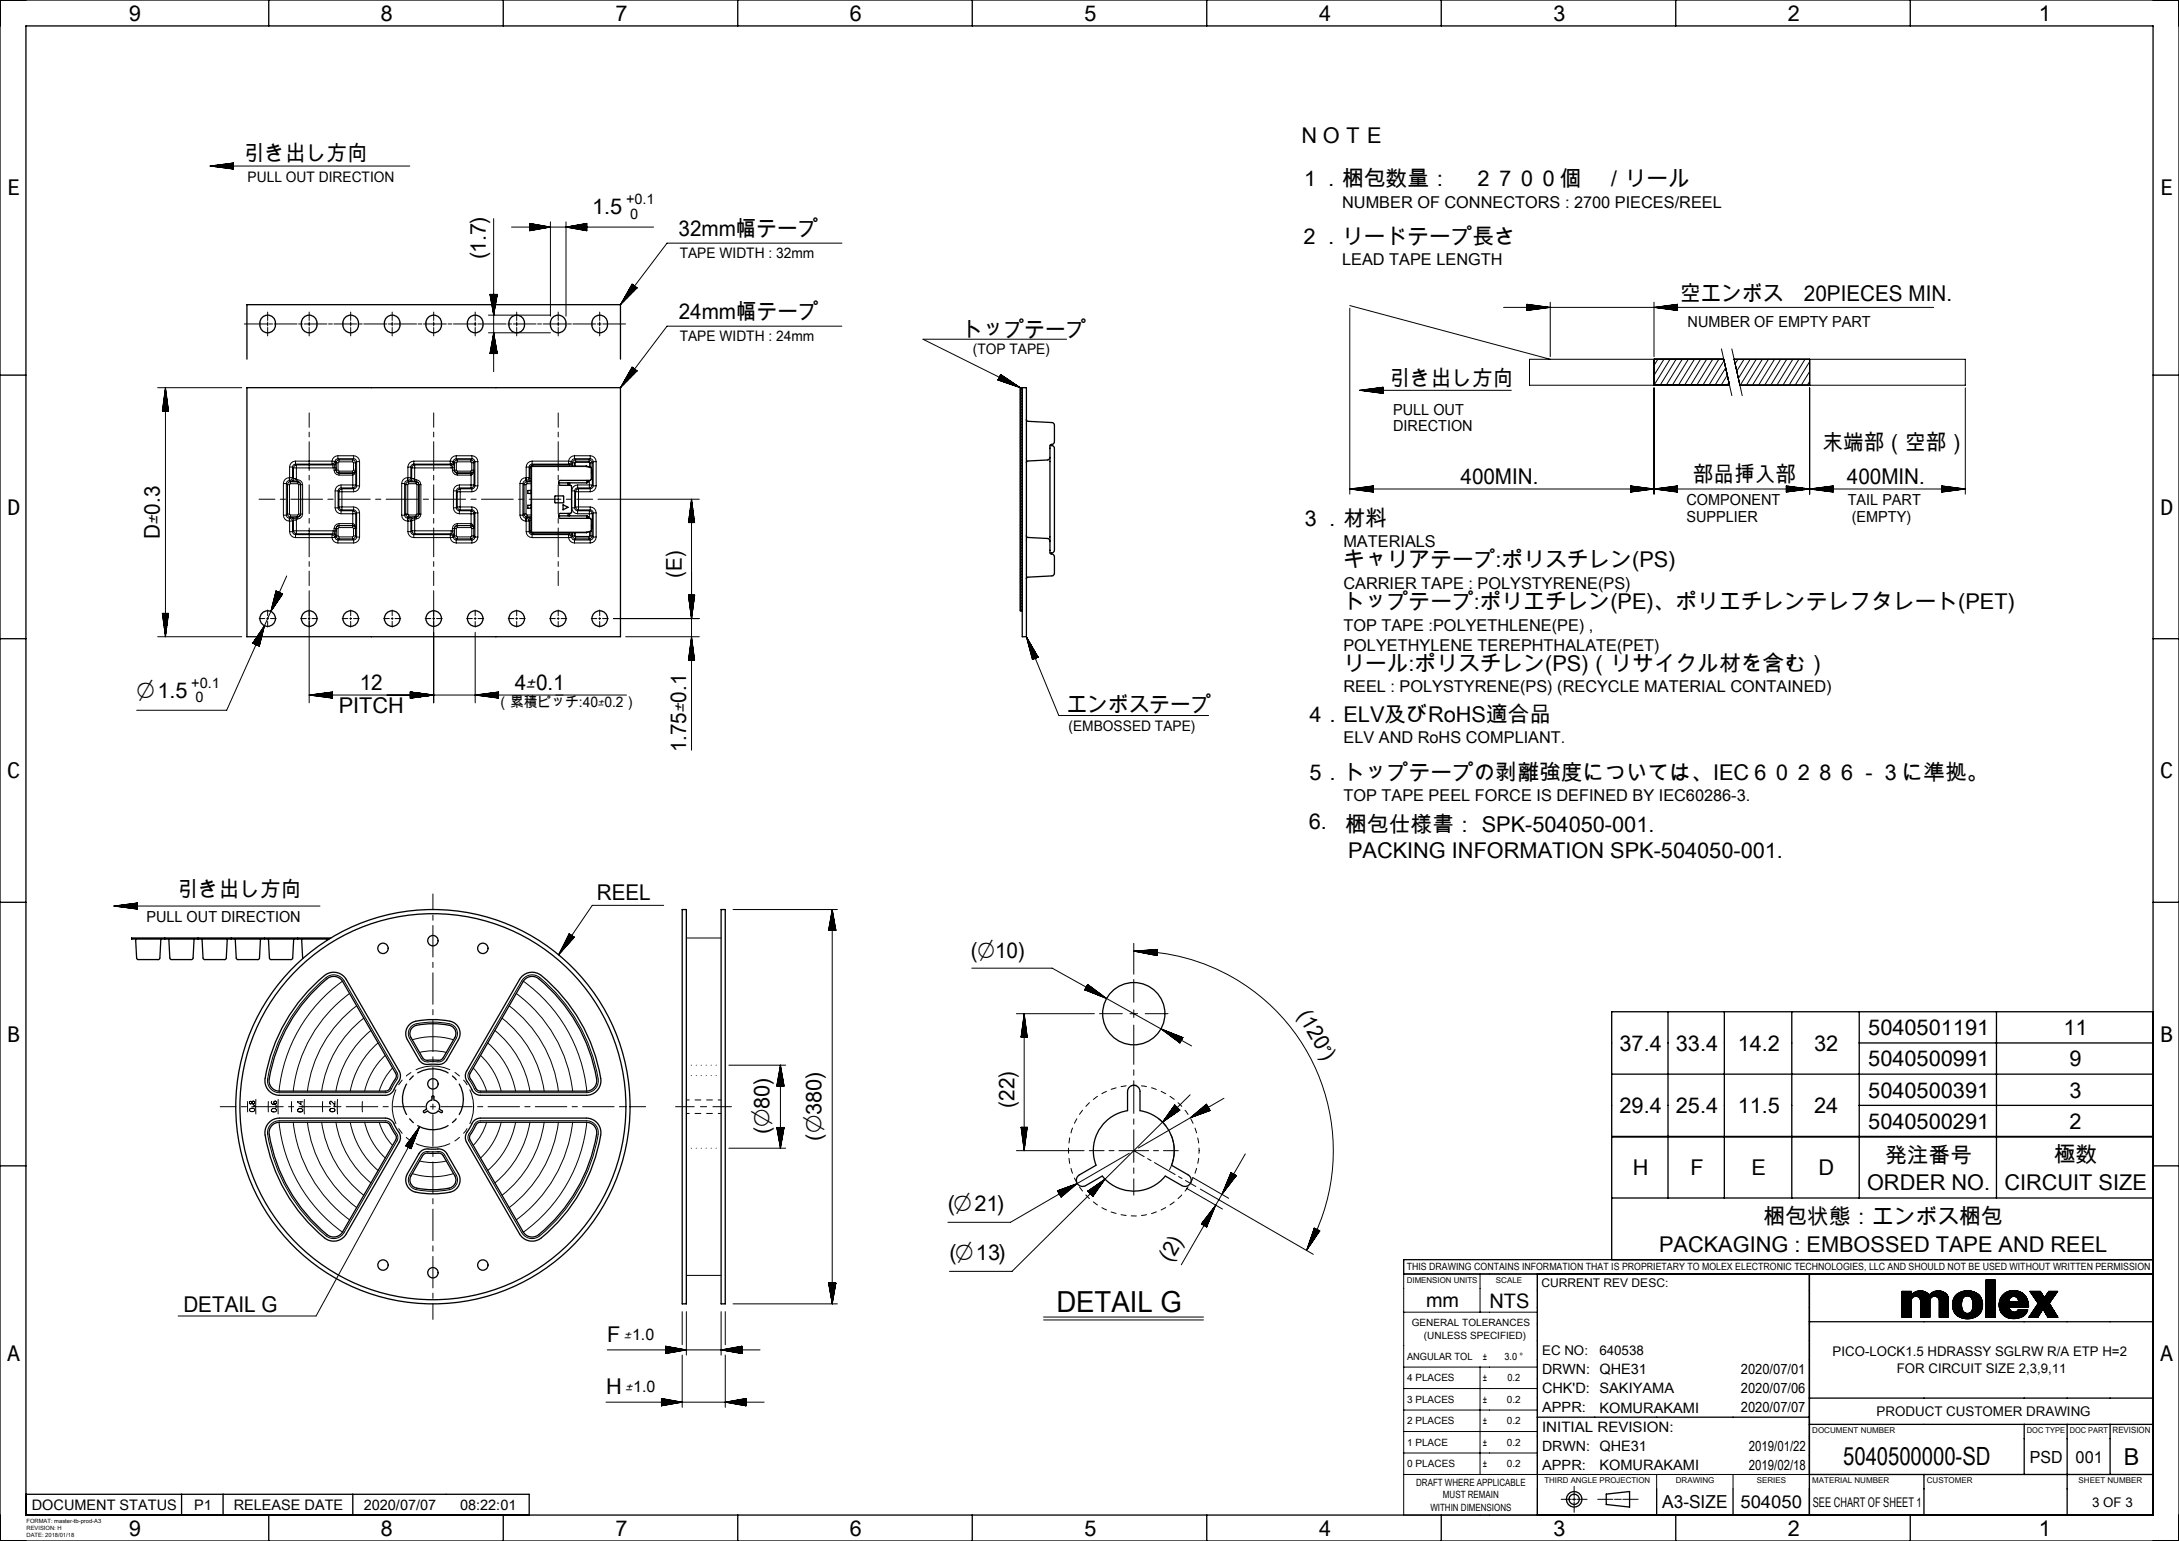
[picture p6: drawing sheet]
<svg xmlns="http://www.w3.org/2000/svg" width="420mm" height="297mm" viewBox="0 0 420 297" stroke-linecap="round" stroke-linejoin="round" font-family="sans-serif">
<defs><g id="words">
<text font-size="5.6" x="203.6" y="252.8">DETAIL G</text>
<text font-size="4.8" x="355.3" y="282.4">5040500000-SD</text>
<text font-size="4.6" x="26.3" y="134.5">⌀1.5</text>
<text font-size="4.5" x="409.4" y="282.3">B</text>
<g font-size="4.2">
<text x="24.8" y="4">9</text>
<text x="73.3" y="4">8</text>
<text x="118.5" y="4">7</text>
<text x="163.7" y="4">6</text>
<text x="208.9" y="4">5</text>
<text x="254.1" y="4">4</text>
<text x="299.3" y="4">3</text>
<text x="344.5" y="4">2</text>
<text x="393" y="4">1</text>
<text x="250.3" y="27.5">ＮＯＴＥ</text>
<text x="47" y="31.1">引き出し方向</text>
<text x="250.3" y="35.8">１．梱包数量：　２７００個　／リール</text>
<text x="1.4" y="37.7">E</text>
<text x="114.1" y="41.3">1.5</text>
<text x="416.4" y="37.7">E</text>
<text x="130.8" y="45.5">32mm幅テープ</text>
<text x="250.3" y="47">２．リードテープ長さ</text>
<text x="93.7" y="49.9" transform="rotate(-90 93.7 49.9)">(1.7)</text>
<text x="323.8" y="58">空エンボス　20PIECES MIN.</text>
<text x="130.8" y="61.5">24mm幅テープ</text>
<text x="185.5" y="64.9">トップテープ</text>
<text x="267.8" y="74.4">引き出し方向</text>
<text x="351.3" y="86.8">末端部（空部）</text>
<text x="281.5" y="93.2">400MIN.</text>
<text x="326.3" y="93">部品挿入部</text>
<text x="356" y="93.2">400MIN.</text>
<text x="1.4" y="99.2">D</text>
<text x="250.6" y="101.3">３．材料</text>
<text x="416.4" y="99.2">D</text>
<text x="30.8" y="103.9" transform="rotate(-90 30.8 103.9)">D</text>
<text x="131.4" y="111.4" transform="rotate(-90 131.4 111.4)">(E)</text>
<text x="250.6" y="109.3">キャリアテープ:ポリスチレン(PS)</text>
<text x="250.6" y="117.4">トップテープ:ポリエチレン(PE)、ポリエチレンテレフタレート(PET)</text>
<text x="250.6" y="129.3">リール:ポリスチレン(PS)（リサイクル材を含む）</text>
<text x="65.3" y="137.5">PITCH</text>
<text x="69.4" y="133">12</text>
<text x="99.3" y="132.9">4</text>
<text x="205.6" y="137.3">エンボステープ</text>
<text x="252.4" y="139.1">4．ELV及びRoHS適合品</text>
<text x="132.2" y="145" transform="rotate(-90 132.2 145)">1.75</text>
<text x="1.4" y="150">C</text>
<text x="252.4" y="150.3">5．トップテープの剥離強度については、IEC６０２８６－３に準拠。</text>
<text x="416.4" y="150">C</text>
<text x="252.3" y="159.9">6.</text>
<text x="259.3" y="160.4">梱包仕様書： SPK-504050-001.</text>
<text x="259.8" y="165.4">PACKING INFORMATION SPK-504050-001.</text>
<text x="34.2" y="172.9">引き出し方向</text>
<text x="115" y="173.4">REEL</text>
<text x="187.1" y="184.7">(⌀10)</text>
<text x="250" y="195.6" transform="rotate(60 250 195.6)">(120°)</text>
<text x="1.4" y="200.8">B</text>
<text x="312.2" y="202.5">37.4</text>
<text x="323" y="202.5">33.4</text>
<text x="335" y="202.5">14.2</text>
<text x="349.7" y="202.5">32</text>
<text x="360.1" y="199.5">5040501191</text>
<text x="397.7" y="199.5">11</text>
<text x="416.4" y="200.8">B</text>
<text x="360.1" y="205.5">5040500991</text>
<text x="398.9" y="205.5">9</text>
<text x="195.5" y="213.5" transform="rotate(-90 195.5 213.5)">(22)</text>
<text x="312.2" y="214.5">29.4</text>
<text x="323" y="214.5">25.4</text>
<text x="335" y="214.5">11.5</text>
<text x="349.7" y="214.5">24</text>
<text x="360.1" y="211.5">5040500391</text>
<text x="398.9" y="211.5">3</text>
<text x="148.3" y="218.7" transform="rotate(-90 148.3 218.7)">(⌀80)</text>
<text x="158.3" y="219.8" transform="rotate(-90 158.3 219.8)">(⌀380)</text>
<text x="360.1" y="217.6">5040500291</text>
<text x="398.9" y="217.6">2</text>
<text x="314.7" y="226.5">H</text>
<text x="325.8" y="226.5">F</text>
<text x="337.6" y="226.5">E</text>
<text x="350.5" y="226.5">D</text>
<text x="363.4" y="224.1">発注番号</text>
<text x="395.9" y="224">極数</text>
<text x="182.7" y="233.5">(⌀21)</text>
<text x="359.9" y="229.4">ORDER NO.</text>
<text x="386.3" y="229.4">CIRCUIT SIZE</text>
<text x="339.9" y="235.9">梱包状態：エンボス梱包</text>
<text x="183" y="242.9">(⌀13)</text>
<text x="225.7" y="243.5" transform="rotate(-60 225.7 243.5)">(2)</text>
<text x="319.8" y="241.3">PACKAGING : EMBOSSED TAPE AND REEL</text>
<text x="35.4" y="252.8">DETAIL G</text>
<text x="1.4" y="262.3">A</text>
<text x="117" y="258.7">F</text>
<text x="416.4" y="262.3">A</text>
<text x="116.8" y="268.7">H</text>
<text x="24.8" y="296">9</text>
<text x="73.3" y="296">8</text>
<text x="118.5" y="296">7</text>
<text x="163.7" y="296">6</text>
<text x="208.9" y="296">5</text>
<text x="254.1" y="296">4</text>
<text x="299.3" y="296">3</text>
<text x="344.5" y="296">2</text>
<text x="393" y="296">1</text>
</g>
<g font-size="3.9">
<text x="274.9" y="252">mm</text>
<text x="287.1" y="252">NTS</text>
</g>
<g font-size="3.7">
<text x="30.8" y="101.1" transform="rotate(-90 30.8 101.1)">±0.3</text>
<text x="101.5" y="132.9">±0.1</text>
<text x="132.2" y="137.3" transform="rotate(-90 132.2 137.3)">±0.1</text>
</g>
<text font-size="3.5" x="320.4" y="290.6">A3-SIZE</text>
<text font-size="3.4" x="335.5" y="290.6">504050</text>
<g font-size="3.2">
<text x="391.3" y="281.9">PSD</text>
<text x="400.1" y="281.9">001</text>
</g>
<g font-size="3.1">
<text x="258.7" y="40">NUMBER OF CONNECTORS : 2700 PIECES/REEL</text>
<text x="258.7" y="51.2">LEAD TAPE LENGTH</text>
<text x="258.9" y="105.5">MATERIALS</text>
<text x="258.9" y="113.5">CARRIER TAPE : POLYSTYRENE(PS)</text>
<text x="258.9" y="121.5">TOP TAPE :POLYETHLENE(PE) ,</text>
<text x="258.9" y="125.4">POLYETHYLENE TEREPHTHALATE(PET)</text>
<text x="258.9" y="133.5">REEL : POLYSTYRENE(PS) (RECYCLE MATERIAL CONTAINED)</text>
<text x="258.9" y="143.3">ELV AND RoHS COMPLIANT.</text>
<text x="258.9" y="154.4">TOP TAPE PEEL FORCE IS DEFINED BY IEC60286-3.</text>
</g>
<g font-size="2.9">
<text x="325.3" y="63.1">NUMBER OF EMPTY PART</text>
<text x="268.5" y="79.9">PULL OUT</text>
<text x="268.5" y="83.1">DIRECTION</text>
<text x="325.1" y="97.4">COMPONENT</text>
<text x="325.1" y="100.6">SUPPLIER</text>
<text x="356.2" y="97.4">TAIL PART</text>
<text x="356.9" y="100.5">(EMPTY)</text>
<text x="28.2" y="177.8">PULL OUT DIRECTION</text>
</g>
<g font-size="2.8">
<text x="47.7" y="35">PULL OUT DIRECTION</text>
<text x="120.7" y="39.4">+0.1</text>
<text x="121.4" y="42.3">0</text>
<text x="131" y="49.7">TAPE WIDTH : 32mm</text>
<text x="131" y="65.7">TAPE WIDTH : 24mm</text>
<text x="187.5" y="68.2">(TOP TAPE)</text>
<text x="36.9" y="132.5">+0.1</text>
<text x="37.7" y="135.4">0</text>
<text x="95.7" y="136.3">（累積ピッチ:40</text>
<text x="206" y="140.8">(EMBOSSED TAPE)</text>
<text x="297.2" y="268.6">CHK'D: SAKIYAMA</text>
<text x="297.2" y="275.9">INITIAL REVISION:</text>
<text x="308.3" y="272.2">KOMURAKAMI</text>
<text x="308.3" y="283.3">KOMURAKAMI</text>
<text x="6.1" y="291">DOCUMENT STATUS</text>
<text x="37.4" y="291">P1</text>
<text x="45" y="291">RELEASE DATE</text>
<text x="70.1" y="291">2020/07/07</text>
<text x="88.7" y="291">08:22:01</text>
</g>
<g font-size="2.7">
<text x="120.4" y="258.3">±1.0</text>
<text x="120.6" y="268.3">±1.0</text>
<text x="297.2" y="264.9">DRWN: QHE31</text>
<text x="335.6" y="264.9">2020/07/01</text>
<text x="335.6" y="268.5">2020/07/06</text>
<text x="297.2" y="272.2">APPR:</text>
<text x="335.6" y="272.2">2020/07/07</text>
<text x="297.2" y="279.6">DRWN: QHE31</text>
<text x="337.1" y="279.6">2019/01/22</text>
<text x="297.2" y="283.3">APPR:</text>
<text x="337.1" y="283.3">2019/02/18</text>
</g>
<g font-size="2.6">
<text x="297.2" y="261.2">EC NO:</text>
<text x="308.3" y="261.2">640538</text>
<text x="353.2" y="261.4">PICO-LOCK1.5 HDRASSY SGLRW R/A ETP H=2</text>
<text x="365.6" y="264.7">FOR CIRCUIT SIZE 2,3,9,11</text>
<text x="361.7" y="272.9">PRODUCT CUSTOMER DRAWING</text>
<text x="349.4" y="290.4">SEE CHART OF SHEET 1</text>
<text x="403.3" y="290.4">3 OF 3</text>
</g>
<text font-size="2.5" x="115.3" y="136.3">±0.2）</text>
<text font-size="2.3" x="297.1" y="248.1">CURRENT REV DESC:</text>
<g font-size="1.9">
<text x="271.2" y="244.9">THIS DRAWING CONTAINS INFORMATION THAT IS PROPRIETARY TO MOLEX ELECTRONIC TECHNOLOGIES, LLC AND SHOULD NOT BE USED WITHOUT WRITTEN PERMISSION</text>
<text x="272.1" y="255.6">GENERAL TOLERANCES</text>
<text x="271.2" y="262.1">ANGULAR TOL</text>
<text x="274.5" y="258">(UNLESS SPECIFIED)</text>
<text x="285.8" y="262.1">±</text>
<text x="290" y="262.1">3.0 °</text>
<text x="271.2" y="266.3">4 PLACES</text>
<text x="285.8" y="266.2">±</text>
<text x="290.6" y="266.2">0.2</text>
<text x="271.2" y="270.4">3 PLACES</text>
<text x="271.2" y="274.5">2 PLACES</text>
<text x="285.8" y="270.4">±</text>
<text x="285.8" y="274.5">±</text>
<text x="290.5" y="270.4">0.2</text>
<text x="290.5" y="274.5">0.2</text>
<text x="271.2" y="278.7">1 PLACE</text>
<text x="285.8" y="278.7">±</text>
<text x="290.5" y="278.7">0.2</text>
<text x="271.3" y="282.8">0 PLACES</text>
<text x="273" y="286.3">DRAFT WHERE APPLICABLE</text>
<text x="285.8" y="282.8">±</text>
<text x="290.5" y="282.8">0.2</text>
<text x="275.7" y="291.2">WITHIN DIMENSIONS</text>
<text x="278.1" y="288.8">MUST REMAIN</text>
</g>
<text font-size="1.7" x="407.2" y="276.2">REVISION</text>
<g font-size="1.5">
<text x="271.2" y="247.2">DIMENSION UNITS</text>
<text x="288.3" y="247.2">SCALE</text>
<text x="349.3" y="276.2">DOCUMENT NUMBER</text>
<text x="390.7" y="276.2">DOC TYPE</text>
<text x="399" y="276.2">DOC PART</text>
<text x="297.7" y="285.9">THIRD ANGLE PROJECTION</text>
<text x="323" y="285.9">DRAWING</text>
<text x="338.6" y="285.9">SERIES</text>
<text x="349.3" y="285.8">MATERIAL NUMBER</text>
<text x="371.4" y="285.9">CUSTOMER</text>
<text x="400.7" y="285.9">SHEET NUMBER</text>
</g>
<g font-size="1.1">
<text x="5.1" y="293.5">FORMAT: master-tb-prod-A3</text>
<text x="5.1" y="294.9">REVISION: H</text>
<text x="5.1" y="296.3">DATE: 2018/01/18</text>
</g>
</g></defs>
<g fill="none" stroke="#000" stroke-width=".19">
<path d="M40.5 32h38.5M40.5 32l4.5 .6M40.7 32h4.3M41.1 32.1h3.9M41.1 31.9h3.9M41.5 32.1h3.5M41.5 31.9h3.5M41.9 32.2h3.1M41.9 31.8h3.1M42.2 32.2h2.8M42.2 31.8h2.8M42.6 32.3h2.4"/>
<path d="M42.6 31.7h2.4M43 32.3h2M43 31.7h2M43.4 32.4h1.6M43.4 31.6h1.6M43.8 32.4h1.2M43.8 31.6h1.2M44.2 32.5h.8M44.2 31.5h.8M44.6 32.5h.4M44.6 31.5h.4M44.9 32.6h.1"/>
<path d="M44.9 31.4h.1M45 31.4v1.2M45 31.4l-4.5 .6M94.4 56.7l.8 4 .7-4M94.4 56.7h1.5M94.5 56.7v.2M94.5 56.7v.4M94.6 56.7v.7M94.6 56.7v1M94.7 56.7v1.3M94.7 56.7v1.6M94.8 56.7v1.9"/>
<path d="M94.8 56.7v2.2M94.9 56.7v2.5M94.9 56.7v2.7M95 56.7v3M95 56.7v3.3M95.1 56.7v3.6M95.1 56.7v3.9M95.2 42.1v29.5M95.2 56.7v3.6M95.3 56.7v3.3M95.3 56.7v3M95.4 56.7v2.7"/>
<path d="M95.4 56.7v2.5M95.5 56.7v2.2M95.5 56.7v1.9M95.6 56.7v1.6M95.6 56.7v1.3M95.7 56.7v1M95.7 56.7v.7M95.8 56.7v.4M95.8 56.7v.2M98.6 43.8h27.4M102.1 44.5h.1M102.1 44.4h.4"/>
<path d="M102.1 44.3h.7M102.1 44.3h1M102.1 44.2h1.3M102.1 44.2h1.5M102.1 44.1h1.8M102.1 44.1h2.1M102.1 44h2.4M102.1 44h2.7M102.1 43.9h3M102.1 43.9h3.3M102.1 43.8h3.6M102.1 43.8h3.8"/>
<path d="M102.1 43.1h.1M102.1 43.1h.4M102.1 43.2h.7M102.1 43.2h1M102.1 43.3h1.3M102.1 43.3h1.5M102.1 43.4h1.8M102.1 43.4h2.1M102.1 43.5h2.4M102.1 43.5h2.7M102.1 43.6h3M102.1 43.6h3.3"/>
<path d="M102.1 43.7h3.6M102.1 43.1l4 .7-4 .7zM106.1 42.8v18.1M109.1 42.8v18.1M109.1 43.8l4-.7v1.4zM109.2 43.8h3.9M109.5 43.8h3.6M109.5 43.7h3.6M109.8 43.9h3.3M109.8 43.6h3.3M110.1 43.9h3M110.1 43.6h3"/>
<path d="M110.4 44h2.7M110.4 43.5h2.7M110.7 44h2.4M110.7 43.5h2.4M111 44.1h2.1M111 43.4h2.1M111.3 44.1h1.8M111.3 43.4h1.8M111.5 44.2h1.6M111.5 43.3h1.6M111.8 44.2h1.3M111.8 43.3h1.3"/>
<path d="M112.1 44.3h1M112.1 43.2h1M112.4 44.3h.7M112.4 43.2h.7M112.7 44.4h.4M112.7 43.1h.4M113 44.5h.1M113 43.1h.1M120.7 56.9l1.4-1.9-1.6 2.2M121.8 54.8l-.2 .4M121.8 54.8l1 .7-3.2 3.2zM121.9 54.8l-.5 .7"/>
<path d="M122 54.9l-.8 .9M122 54.9l-1 1.3M122 54.9l-1.2 1.6M122.2 55l-1.9 2.5M122.2 55.1l-2.1 2.8M122.2 55.1l-2.3 3.1M122.3 55.1l-2.6 3.5M122.4 55.2l-2.4 3.1M122.4 55.2l-2.1 2.8M122.5 55.2l-1.9 2.5M122.5 55.3l-1.7 2.2M122.5 55.3l-1.4 1.9"/>
<path d="M122.6 55.3l-1.2 1.6M122.6 55.4l-1 1.2M122.7 55.4l-.8 1M122.7 55.4l-.5 .7M122.7 55.5l-.2 .3M122.8 55.5h-.1M162.3 46.9h-33.7l-9 11.8M260.2 58.9l38.6 10.3M260.2 59.4v35.8M289.8 59.2h82.9M294.3 59.8h.1M294.3 59.8h.5"/>
<path d="M294.3 59.7h.8M294.3 59.7h1.2M294.3 59.6h1.6M294.3 59.6h2M294.3 59.5h2.4M294.3 59.5h2.8M294.3 59.4h3.2M294.3 59.4h3.5M294.3 59.3h3.9M294.3 59.3h4.3M294.3 58.7h.1M294.3 58.7h.5"/>
<path d="M294.3 58.8h.8M294.3 58.8h1.2M294.3 58.9h1.6M294.3 58.9h2M294.3 59h2.4M294.3 59h2.8M294.3 59.1h3.2M294.3 59.1h3.5M294.3 59.2h3.9M294.3 58.7l4.5 .5-4.5 .6M294.3 58.7v1.1M298.8 58.2v10.5"/>
<path d="M318.8 58.2v10.5M319 59.3h4.3M319.4 59.3h3.9M319.4 59.2h3.9M319.8 59.4h3.5M319.8 59.1h3.5M320.2 59.4h3.1M320.2 59.1h3.1M320.5 59.5h2.8M320.5 59h2.8M320.9 59.5h2.4M320.9 59h2.4"/>
<path d="M321.3 59.6h2M321.3 58.9h2M321.7 59.6h1.6M321.7 58.9h1.6M322.1 59.7h1.2M322.1 58.8h1.2M322.5 59.7h.8M322.5 58.8h.8M322.9 59.8h.4M322.9 58.7h.4M323.2 59.8h.1M323.2 58.7h.1"/>
<path d="M323.3 58.7l-4.5 .5 4.5 .6M323.3 58.7v1.1M30.4 74.7h16.2M31.3 79.2h.1M31.4 78.8v.4M31.4 78.4v.8M31.5 78v1.2M31.5 77.6v1.6M31.6 77.2v2M31.6 76.8v2.4M31.7 76.5v2.7M31.7 76.1v3.1"/>
<path d="M31.8 75.7v3.5M31.8 75.3v3.9M31.9 74.9v4.3M31.9 74.7v48M31.9 74.7l-.6 4.5h1.2M31.9 74.7l.6 4.5M32 75.3v3.9M32 75.7v3.5M32.1 76.1v3.1M32.1 76.5v2.7M32.2 76.8v2.4M32.2 77.2v2"/>
<path d="M32.3 77.6v1.6M32.3 78v1.2M32.4 78.4v.8M32.4 78.8v.4M32.5 79.2h.1M47.1 62.4h4.4M51.6 60.1v1.7M51.6 62.1v.7M51.6 63.1v1.6M51.8 62.4h.8M52.9 62.4h4.4M57.6 62.4h.7"/>
<path d="M58.6 62.4h4.4M59.6 60.1v1.7M59.6 62.1v.7M59.6 63.1v1.6M59.6 79.6v2.8M63.3 62.4h.8M64.4 62.4h4.4M67.6 60.1v1.7M67.6 62.1v.7M67.6 63.1v1.6M69.1 62.4h.7M70.1 62.4h4.4"/>
<path d="M74.8 62.4h.8M75.6 60.1v1.7M75.6 62.1v.7M75.6 63.1v1.6M75.9 62.4h4.4M80.6 62.4h.7M81.6 62.4h4.4M83.6 60.1v1.7M83.6 62.1v.7M83.6 63.1v1.6M83.6 79.6v2.8M86.3 62.4h.8"/>
<path d="M87.4 62.4h4.4M91.6 60.1v1.7M91.6 62.1v.7M91.6 63.1v1.6M92.1 62.4h.8M93.2 62.4h4.4M94.2 60.7h11.9M94.2 64.1h11.9M94.4 68.1l.8-4 .7 4M94.4 68.1h1.5M94.5 68v.1M94.5 67.7v.4"/>
<path d="M94.6 67.5v.6M94.6 67.2v.9M94.7 66.9v1.2M94.7 66.6v1.5M94.8 66.3v1.8M94.8 66v2.1M94.9 65.7v2.4M94.9 65.4v2.7M95 65.1v3M95 64.9v3.2M95.1 64.6v3.5M95.1 64.3v3.8"/>
<path d="M95.2 64.6v3.5M95.3 64.9v3.2M95.3 65.1v3M95.4 65.4v2.7M95.4 65.7v2.4M95.5 66v2.1M95.5 66.3v1.8M95.6 66.6v1.5M95.6 66.9v1.2M95.7 67.2v.9M95.7 67.5v.6M95.8 67.7v.4"/>
<path d="M95.8 68v.1M97.9 62.4h.7M98.9 62.4h4.4M99.6 60.1v1.7M99.6 62.1v.7M99.6 63.1v1.6M103.6 62.4h.8M104.7 62.4h4.4M107.6 60.1v1.7M107.6 62.1v.7M107.6 63.1v1.6M107.6 79.6v2.8"/>
<path d="M109.4 62.4h.7M110.4 62.4h4.4M115.1 62.4h.8M115.6 60.1v1.7M115.6 62.1v.7M115.6 63.1v1.6M116.2 62.4h4.4M120.7 72.9l1.4-1.9-1.6 2.2M121.8 70.8l-.2 .4M121.8 70.8l1 .7-3.2 3.2zM121.9 70.8l-.5 .7M122 70.9l-.8 .9"/>
<path d="M122 70.9l-1 1.3M122 70.9l-1.2 1.6M122.2 71l-1.9 2.5M122.2 71.1l-2.1 2.8M122.2 71.1l-2.3 3.1M122.3 71.1l-2.6 3.5M122.4 71.2l-2.4 3.1M122.4 71.2l-2.1 2.8M122.5 71.2l-1.9 2.5M122.5 71.3l-1.7 2.2M122.5 71.3l-1.4 1.9M122.6 71.3l-1.2 1.6"/>
<path d="M122.6 71.4l-1 1.2M122.7 71.4l-.8 1M122.7 71.4l-.5 .7M122.7 71.5l-.2 .3M122.8 71.5h-.1M162.3 62.9h-33.7l-9 11.8M192.4 73.2l4.3 1.5M192.4 73.2v.1M192.4 73.2l.4 .2M192.4 73.1l.8 .4M192.4 73.1l1.1 .5M192.5 73.1l1.4 .7"/>
<path d="M192.5 73l1.8 .9M192.5 73l2.1 1M192.5 72.9l2.5 1.2M192.5 72.9l2.9 1.4M192.6 72.8l3.1 1.6M192.6 72.8l3.5 1.7M192.6 72.7l3.9 2M192.7 72.6l3.1 1.6M192.7 72.6l2.8 1.4M192.7 72.5l2.5 1.2M192.8 72.5l2.1 1M192.8 72.4l1.8 .9"/>
<path d="M192.8 72.4l1.4 .7M192.8 72.3l1.1 .6M192.8 72.3l.8 .4M192.9 72.2l.4 .2M192.9 72.2h.1M192.9 72.2l3.8 2.5M192.9 72.2l-.5 1M196.2 74.4l-3.5-1.8 3.8 2M196.7 74.7h.4v43h-.4M196.7 74.7v43M197.1 80l-.4 .4M197.1 79.4l-.4 .4"/>
<path d="M197.1 78.9l-.4 .4M197.1 78.3l-.4 .4M197.1 77.7l-.4 .4M197.1 77.2l-.4 .4M197.1 76.6l-.4 .4M197.1 76l-.4 .4M197.1 75.5l-.4 .4M197.1 74.9l-.4 .4M205.6 65.4h-27.7l18.8 9.3M262.1 75.2l4.5 .6M262.1 75.2h29.2M262.3 75.3h4.3"/>
<path d="M262.6 75.3h4M262.6 75.2h4M263 75.4h3.6M263 75.1h3.6M263.4 75.4h3.2M263.4 75.1h3.2M263.8 75.5h2.8M263.8 75h2.8M264.2 75.5h2.4M264.2 74.9h2.4M264.6 75.6h2M264.6 74.9h2"/>
<path d="M265 75.6h1.6M265 74.8h1.6M265.3 75.7h1.3M265.3 74.8h1.3M265.7 75.7h.9M265.7 74.7h.9M266.1 75.8h.5M266.1 74.7h.5M266.5 75.8h.1M266.5 74.6h.1M266.6 74.6v1.2M266.6 74.6l-4.5 .6"/>
<path d="M318.8 69.2v5l3.1-5M318.8 74.7v20.5M319.5 69.2l-.7 1.2M320.7 69.2l-1.9 3.1M323.1 69.2l-3.1 5M324.2 69.2l-3 5M325.4 69.2l-3.1 5M326.6 69.2l-3.1 5M327.8 69.2l-3.1 5M328.9 69.2l-3 5M330.1 69.2l-3.1 5M331.3 69.2l-3.1 5"/>
<path d="M331.8 67.2l2 9M332.3 69.2h-37.5v5h38.6M332.3 69.5l-2.9 4.7M332.6 70.9l-2 3.3M332.9 72.3l-1.2 1.9M333.2 73.7l-.3 .5M333.8 67.2l2 9M334.3 69.2h44.5v5h-43.4M335 69.2l-.6 .9M336.2 69.2l-1.4 2.3M337.3 69.2l-2.2 3.7M338.5 69.2l-3.1 5"/>
<path d="M339.7 69.2l-3.1 5M340.9 69.2l-3.1 5M342 69.2l-3 5M343.2 69.2l-3.1 5M344.4 69.2l-3.1 5M345.6 69.2l-3.1 5M346.7 69.2l-3 5M347.9 69.2l-3.1 5M348.8 73.5l-.4 .7M348.8 71.6l-1.6 2.6M348.8 69.7l-2.8 4.5M348.8 69.2v5"/>
<path d="M348.8 74.7v20.5M378.8 74.7v20.5M49.9 96.2h3.1M54 96.2h1M54.6 99.3a1.14 1.14 0 0 0 1.2 1.1M54.6 93.2h.6M54.6 99.3h.6M54.6 93.2v6.1M55.2 99.3l.1 .3 .5 .3M55.2 93.2v6.1M55.2 93.2l.2 .2M55.4 99.1l.3 .5h.3"/>
<path d="M55.4 93.4h.4M55.4 99.1h.4M55.4 99.1l-.2 .2M55.4 93.4v5.7M55.8 92.1a1.14 1.14 0 0 0-1.2 1.1M55.8 92.6l-.5 .3-.1 .3M55.8 92.6h.1M55.8 99.9h.1M55.8 92.1h.6M55.8 92.1v.5M55.8 99.9v.5M55.8 92.6l.2 .2"/>
<path d="M55.8 99.1l.2 .2M55.8 93.4v5.7M55.8 99.9l.4 .1 .2 .4M55.8 90v2.6M55.8 99.9v2.6M55.8 90h.6M56 92.8l-.5 .3-.1 .3M56 93.2l-.2 .2M56 93.2h1.4M56 99.3h1.4M56 99.6h1.4M56 92.8v.4"/>
<path d="M56 99.3v.3M56 99.6l-.2 .3M56 99.7l.5 .3 .1 .3M56 99.7l1.1-.1v.4M56 99.7l1.1 .3M56.1 96.2h6.1M56.4 92.1l-.2 .4-.4 .1M56.4 90v2.1M56.4 90l.2 .2M56.4 92.1l.2 .1M56.6 92.2l-.1 .3-.5 .3M56.6 90.2h7.6"/>
<path d="M56.6 92.2h.5M56.6 90.2v2M57 88.9a1.14 1.14 0 0 0-1.2 1.1M57 89.4l-.5 .3-.1 .3M57 89.4h7M57 88.9h7M57 88.9v.5M57 89.4l.1 .2M57.1 92.5v.3h-1.1M57.1 92.5l-1.1 .3M57.1 92.5h.3M57.1 89.6l-.4 .2-.1 .4"/>
<path d="M57.1 92.2v.3M57.1 89.6h7.1M57.1 89.6v2.6M57.4 92.8l.5 .3v.3M57.4 93.2l.2 .2M57.4 99.3v.7M57.4 99.6h.1M57.4 92.5l.5 .1 .3 .3 .1 .5M57.4 92.8h-1.4M57.4 92.5v.7M57.4 92.8h.1M57.6 99.1l-.2 .2"/>
<path d="M57.6 99.1h.7M57.6 93.4v5.7M57.9 99.1l-.2 .5h-.3M57.9 99.1h.1M57.9 93.4v5.7M57.9 99.1v.3l-.5 .2M57.9 93.4h.1M58.3 99.1l-.1 .4-.3 .4-.5 .1M58.3 93.4h-.7M58.3 93.4v5.7M59.6 83.3v.9M59.6 85.1v5.6"/>
<path d="M59.6 91.6v.9M59.6 93.4v5.6M59.6 99.9v.9M63.2 96.2h1M64 88.9h.6M64 88.9v.5M64 89.4l.2 .2M64.2 89.6v.6M64.4 90.6l.1 .5 .4 .3 .4 .2M64.4 90.6h.4M64.4 90.2h-.2M64.4 90.2v.4"/>
<path d="M64.6 88.9l-.2 .4-.4 .1M64.6 88.9l.1 .2M64.6 97.9a1.14 1.14 0 0 0 1.1 1.1M64.6 97.9h.6M64.6 94.6h.6M64.6 94.6v3.3M64.7 89.3l-.3 .9M64.7 89.1l-.2 .4-.3 .1M64.7 89.1v.1M64.7 89.1v.2M64.7 89.2l.1 1h-.4M64.7 89.2v.1"/>
<path d="M64.7 89.2h.1M64.8 90.6l.3 .5 .2 .1M64.8 90.6l.1 .3 .5 .3M64.8 89.2h.4M64.8 90.6h.4M64.8 89.2v1.4M64.8 90.6h.1M65.1 87.8a1.14 1.14 0 0 0-1.1 1.1M65.1 88.4l-.4 .2-.1 .3M65.1 88.4h3.1M65.1 87.8h3.1M65.1 87.8v.6"/>
<path d="M65.1 88.4l.3 .2M65.2 90.6l.2 .2M65.2 89.2v1.4M65.2 97.9l.2 .5h.3M65.2 94.6v3.3M65.2 94.6l.1 .2M65.2 96.2h6.2M65.3 97.7l.2 .4 .4 .2M65.3 97.7h2.9M65.3 94.8h2.9M65.3 94.8v2.9M65.3 97.7l-.1 .2"/>
<path d="M65.3 91.2h2.7M65.3 91.6h2.7M65.4 88.6l-.5 .3-.1 .3M65.4 89l-.2 .2M65.4 89h2.5M65.4 88.6h2.5M65.4 90.8h2.5M65.4 88.6v.4M65.4 90.8l-.1 .8M65.4 91.2h-.1M65.7 94l-.3 .1-.2 .5M65.7 93.5a1.14 1.14 0 0 0-1.1 1.1"/>
<path d="M65.7 94h2.3M65.7 98.4h2.3M65.7 99h2.9M65.7 93.5h2.9M65.7 93.5v.5M65.7 98.4v.6M65.7 94l.2 .2M65.9 94.2l-.4 .2-.2 .4M65.9 98.3h2.3M65.9 94.2h2.3M65.9 94.2v4.1M65.9 98.3l-.2 .1"/>
<path d="M67.9 88.6l.5 .3 .1 .3M67.9 89l.2 .2M67.9 88.6v.4M67.9 90.8l.1 .8M67.9 91.2h.1M68 91.2v.4M68 91.2h.1M68 98.4l.4 .2 .2 .4M68 91.6h.1M68 91.6v2.4M68 98.4v2.5M68 94l.2 .2"/>
<path d="M68.1 90.6l-.2 .2M68.1 89.2h.4M68.1 90.6h.4M68.1 89.2v1.4M68.2 97.7a1.14 1.14 0 0 1 1.1 1.1M68.2 87.8a1.14 1.14 0 0 1 1.1 1.2M68.2 98.3l.5 .3v.2M68.2 88.4l.5 .3v.3M68.2 87.8v.6M68.2 94.2v.6M68.2 97.7v.6M68.2 98.3l-.2 .1"/>
<path d="M68.2 88.4l-.3 .2M68.5 90.6l-.1 .3-.5 .3M68.5 89.2v1.4M68.5 90.6l.1 .1M68.6 90.7l-.1 .2-.5 .3M68.6 90.7l-.3 .7-.3 .2M68.6 93.5l-.2 .4-.4 .1M68.6 93.5l.1 .1M68.6 90.7v2.8M68.6 99v2.8M68.7 93.6v.3l-.5 .3M68.7 98.8h.6"/>
<path d="M68.7 93.6h.6M68.7 89h.6M68.7 89v4.6M68.7 98.8v4.7M68.7 98.8l-.1 .2M68.7 89l-.2 .2M69.3 93.6a1.14 1.14 0 0 1-1.1 1.2M69.3 89v4.6M69.3 98.8v4.7M72.4 96.2h1M74.4 96.2h6.2M77.4 99.3a1.14 1.14 0 0 0 1.2 1.1"/>
<path d="M77.4 93.2h.6M77.4 93.2v6.1M77.4 99.3h.6M78 99.3l.1 .3 .5 .3M78 93.2v6.1M78 93.2l.2 .2M78.2 99.1l.3 .5h.3M78.2 93.4h.4M78.2 99.1h.4M78.2 99.1l-.2 .2M78.2 93.4v5.7M78.6 92.6l-.5 .3-.1 .3"/>
<path d="M78.6 92.1a1.14 1.14 0 0 0-1.2 1.1M78.6 92.6h.1M78.6 99.9h.1M78.6 92.6l.2 .2M78.6 92.1h.6M78.6 92.1v.5M78.6 99.9v.5M78.6 99.1l.2 .2M78.6 93.4v5.7M78.6 99.9l.4 .1 .2 .4M78.6 90v2.6M78.6 99.9v2.6"/>
<path d="M78.6 90h.6M78.8 92.8l-.5 .3-.1 .3M78.8 93.2l-.2 .2M78.8 92.8v.4M78.8 99.3v.3M78.8 93.2h1.4M78.8 99.3h1.4M78.8 99.6l-.2 .3M78.8 99.6h1.4M78.8 99.7l1.1-.1v.4M78.8 99.7l1.1 .3M78.8 99.7l.5 .3 .1 .3"/>
<path d="M78.8 99.7l-.2 .2M79.2 92.1l-.2 .4-.4 .1M79.2 90v2.1M79.2 92.1l.2 .1M79.2 90l.2 .2M79.4 92.2l-.1 .3-.5 .3M79.4 90.2h7.6M79.4 90.2v2M79.4 92.2h.5M79.8 89.4l-.3 .1-.3 .5M79.8 88.9a1.14 1.14 0 0 0-1.2 1.1M79.8 89.4h7"/>
<path d="M79.8 89.4l.1 .2M79.8 88.9h7M79.8 88.9v.5M79.9 92.5v.3h-1.1M79.9 92.5l-1.1 .3M79.9 92.5h.3M79.9 89.6l-.4 .2-.1 .4M79.9 92.2v.3M79.9 89.6h7.1M79.9 89.6v2.6M80.2 93.2l.2 .2M80.2 99.3v.7"/>
<path d="M80.2 99.6h.1M80.2 92.5l.5 .1 .3 .3 .1 .5M80.2 92.8l.5 .3v.3M80.2 92.5v.7M80.2 92.8h.1M80.2 92.8h-1.4M80.4 99.1l-.2 .2M80.4 99.1h.7M80.4 93.4v5.7M80.7 99.1h.1M80.7 99.1v.3l-.5 .2M80.7 93.4v5.7"/>
<path d="M80.7 93.4h.1M81.1 99.1l-.1 .4-.3 .4-.5 .1M81.1 93.4h-.7M81.1 93.4v5.7M81.6 96.2h1M83.6 83.3v.9M83.6 85.1v5.6M83.6 91.6v.9M83.6 93.4v5.6M83.6 99.9v.9M83.6 96.2h6.1M86.8 88.9h.6"/>
<path d="M86.8 89.4l.2 .2M86.8 88.9v.5M87 89.6v.6M87.2 90.6l.1 .5 .4 .3 .4 .2M87.2 90.2h.4M87.2 90.6h.4M87.2 90.2h-.2M87.2 90.2v.4M87.4 88.9l-.2 .4-.4 .1M87.4 88.9l.1 .2M87.4 97.9a1.14 1.14 0 0 0 1.1 1.1M87.4 94.6v3.3"/>
<path d="M87.4 97.9h.6M87.4 94.6h.6M87.5 89.3l-.3 .9M87.5 89.1v.1M87.5 89.1v.2M87.5 89.1l-.2 .4-.3 .1M87.5 89.2l.1 1M87.5 89.2v.1M87.5 89.2h.1M87.6 90.6l.1 .3 .4 .3M87.6 90.2v.4M87.6 90.6l.1 .3 .5 .3"/>
<path d="M87.6 89.2h.4M87.6 90.6h.4M87.6 89.2v1.4M87.6 90.6h.1M87.9 88.4l-.4 .2-.1 .3M87.9 87.8a1.14 1.14 0 0 0-1.1 1.1M87.9 88.4h3.1M87.9 88.4l.3 .2M87.9 87.8v.6M87.9 87.8h3.1M88 90.6l.2 .2M88 89.2v1.4"/>
<path d="M88 97.9v.3l.5 .2M88 94.6l.1 .2M88 94.6v3.3M88.1 97.7l.2 .4 .4 .2M88.1 94.8v2.9M88.1 97.7l-.1 .2M88.1 97.7h2.9M88.1 94.8h2.9M88.1 91.2h2.7M88.1 91.6h2.7M88.2 88.6l-.5 .3-.1 .3M88.2 89l-.2 .2"/>
<path d="M88.2 88.6v.4M88.2 90.8l-.1 .8M88.2 89h2.5M88.2 88.6h2.5M88.2 91.2h-.1M88.2 90.8h2.5M88.5 94l-.3 .1-.2 .5M88.5 93.5a1.14 1.14 0 0 0-1.1 1.1M88.5 94l.2 .2M88.5 94h2.3M88.5 98.4h2.3M88.5 99h2.9"/>
<path d="M88.5 93.5h2.9M88.5 93.5v.5M88.5 98.4v.6M88.7 94.2l-.4 .2-.2 .4M88.7 98.3h2.3M88.7 94.2h2.3M88.7 98.3l-.2 .1M88.7 94.2v4.1M90.7 88.6l.5 .3 .1 .3M90.7 89l.2 .2M90.7 88.6v.4M90.7 90.8l.1 .8"/>
<path d="M90.7 91.2h.1M90.8 96.2h1M90.8 91.2v.4M90.8 91.2h.1M90.8 98.4l.4 .2 .2 .4M90.8 91.6h.1M90.8 94l.2 .2M90.8 91.6v2.4M90.8 98.4v2.5M90.9 90.6l-.2 .2M90.9 89.2h.4M90.9 90.6h.4"/>
<path d="M90.9 89.2v1.4M91 98.3l.5 .3v.2M91 88.4l.5 .3v.3M91 87.8a1.14 1.14 0 0 1 1.1 1.2M91 97.7a1.14 1.14 0 0 1 1.1 1.1M91 98.3l-.2 .1M91 88.4l-.3 .2M91 87.8v.6M91 94.2v.6M91 97.7v.6M91.3 90.6l-.1 .3-.5 .3M91.3 89.2v1.4"/>
<path d="M91.3 90.6l.1 .1M91.4 90.7l-.1 .2-.5 .3M91.4 90.7l-.1 .4-.5 .5M91.4 93.5l-.2 .4-.4 .1M91.4 93.5l.1 .1M91.4 90.7v2.8M91.4 99v2.8M91.5 93.6v.3l-.5 .3M91.5 89v4.6M91.5 98.8v4.7M91.5 98.8l-.1 .2M91.5 89l-.2 .2"/>
<path d="M91.5 98.8h.6M91.5 93.6h.6M91.5 89h.6M92.1 93.6a1.14 1.14 0 0 1-1.1 1.2M92.1 89v4.6M92.1 98.8v4.7M92.8 96.2h6.1M100 96.2h1M100.2 99.3a1.14 1.14 0 0 0 1.2 1.1M100.2 93.2h.6M100.2 93.2v6.1M100.2 99.3h.6"/>
<path d="M100.8 99.3l.1 .3 .5 .3M100.8 93.2v6.1M100.8 93.2l.2 .2M101 99.1l.3 .5h.3M101 93.4h.4M101 99.1h.4M101 99.1l-.2 .2M101 93.4v5.7M101.4 92.6l-.5 .3-.1 .3M101.4 92.1a1.14 1.14 0 0 0-1.2 1.1M101.4 92.1v.5M101.4 99.9v.5"/>
<path d="M101.4 92.6h.1M101.4 99.9h.1M101.4 92.1h.6M101.4 92.6l.2 .2M101.4 99.1l.2 .2M101.4 93.4v5.7M101.4 99.9l.4 .1 .2 .4M101.4 90v2.6M101.4 99.9v2.6M101.4 90h.6M101.6 99.6h.8l-.8 .1M101.6 92.8l-.5 .3-.1 .3"/>
<path d="M101.6 93.2l-.2 .2M101.6 93.2h.8M101.6 99.3h.8M101.6 92.8v.4M101.6 99.3v.3M101.6 99.6l-.2 .3M101.6 92.8h.8h-.8M101.6 99.7l.8 .3M101.6 99.7l.3 .1 .3 .5M101.6 99.7l-.2 .2M102 92.1l-.2 .4-.4 .1M102 90v2.1"/>
<path d="M102 90l.2 .2M102 92.1l.2 .1M102 96.2h6.1M102.2 92.2l-.1 .3-.5 .3M102.2 90.2h.2M102.2 92.2h.2M102.2 90.2v2M102.4 94.5v.6M102.4 97.4v.6M102.4 92.5l-.8 .3M102.4 89.9h10.6l1 .3M102.5 89.8v12.9"/>
<path d="M102.6 89.4l-.5 .3-.1 .3M102.6 88.9a1.14 1.14 0 0 0-1.2 1.1M102.6 89.4h7M102.6 88.9h7M102.6 88.9v.5M102.6 89.4l.1 .2M102.7 89.6l-.4 .2-.1 .4M102.7 89.6h7.1M102.7 89.6v.2M107.6 83.3v.9M107.6 85.1v5.6M107.6 91.6v.9"/>
<path d="M107.6 93.4v5.6M107.6 99.9v.9M109.1 96.2h1.1M109.6 88.9h.6M109.6 88.9v.5M109.6 89.4l.2 .2M109.8 89.6v.2M110.2 88.9l-.2 .4-.4 .1M110.2 88.9l.1 .2M110.2 97.9a1.14 1.14 0 0 0 1.1 1.1M110.2 97.9h.6M110.2 94.6h.6"/>
<path d="M110.2 94.6v3.3M110.3 89.3l-.2 .5M110.3 89.1v.1M110.3 89.1v.2M110.3 89.1l-.2 .4-.3 .1M110.3 89.2l.1 .6v-.6M110.3 89.2v.1M110.3 89.2h.1M110.4 89.2h.4M110.7 88.4l-.4 .2-.1 .3M110.7 87.8a1.14 1.14 0 0 0-1.1 1.1M110.7 88.4h3.1"/>
<path d="M110.7 87.8h3.1M110.7 87.8v.6M110.7 88.4l.3 .2M110.8 89.2v.6M110.8 97.9l.2 .5h.3M110.8 94.6v3.3M110.8 94.6l.1 .2M110.9 97.7l.2 .4 .4 .2M110.9 97.7h2.9M110.9 94.8h2.9M110.9 94.8v2.9M110.9 97.7l-.1 .2"/>
<path d="M111 88.6l-.3 .1-.3 .5M111 89l-.2 .2M111 89h2.5M111 88.6h2.5M111 88.6v.4M111.2 96.2h3M111.3 94l-.3 .1-.2 .5M111.3 93.5a1.14 1.14 0 0 0-1.1 1.1M111.3 94h2.3M111.3 98.4h2.3M111.3 99h2.9M111.3 93.5h2.9"/>
<path d="M111.3 93.5v.5M111.3 98.4v.6M111.3 94l.2 .2M111.5 94.2l-.4 .2-.2 .4M111.5 98.3h2.3M111.5 94.2h2.3M111.5 94.2v4.1M111.5 98.3l-.2 .1M113.5 88.6l.5 .3 .1 .3M113.5 89l.2 .2M113.5 88.6v.4M113.6 98.4l.4 .2 .2 .4"/>
<path d="M113.6 92.6v1.4M113.6 98.4v1.5M113.6 94l.2 .2M113.7 89.2h.4M113.7 89.2v.8M113.8 88.4l.5 .3v.3M113.8 98.3l.5 .3v.2M113.8 87.8a1.14 1.14 0 0 1 1.1 1.2M113.8 97.7a1.14 1.14 0 0 1 1.1 1.1M113.8 87.8v.6M113.8 94.2v.6M113.8 97.7v.6"/>
<path d="M113.8 98.3l-.2 .1M113.8 88.4l-.3 .2M114 90.6h.1M114.1 90.6l-.1 .4M114.1 89.2v1.4M114.1 90.6l.1 .1M114.2 90.7l-.2 .3M114.2 90.7l-.2 .6M114.2 93.5l-.2 .4-.4 .1M114.2 93.5l.1 .1M114.2 90.7v2.8M114.2 99v2.8"/>
<path d="M114.3 93.6v.3l-.5 .3M114.3 98.8h.6M114.3 93.6h.6M114.3 89h.6M114.3 89v4.6M114.3 98.8v4.7M114.3 98.8l-.1 .2M114.3 89l-.2 .2M114.9 93.6a1.14 1.14 0 0 1-1.1 1.2M114.9 89v4.6M114.9 98.8v4.7M115.2 96.2h19.6"/>
<path d="M132.8 99.9v.8M132.9 99.5v1.2M132.9 99.1v1.6M133 98.7v2M133 98.3v2.4M133.1 98v2.7M133.1 97.6v3.1M133.2 97.2v3.5M133.2 96.8v3.9M133.3 96.2v48.4M133.3 96.2l-.6 4.5M133.3 96.2l.6 4.5"/>
<path d="M133.3 96.4v4.3M133.4 96.8v3.9M133.4 97.2v3.5M133.5 97.6v3.1M133.5 98v2.7M133.6 98.3v2.4M133.6 98.7v2M133.7 99.1v1.6M133.7 99.5v1.2M133.8 99.9v.8M197.1 99.8l-.4 .4M197.1 99.2l-.4 .4"/>
<path d="M197.1 98.7l-.4 .4M197.1 98.1l-.4 .4M197.1 97.5l-.4 .4M197.1 97l-.4 .4M197.1 96.4l-.4 .4M197.1 95.8l-.4 .4M197.1 95.3l-.4 .4M197.1 94.7l-.4 .4M197.1 94.1l-.4 .4M197.1 93.6l-.4 .4M197.1 93l-.4 .4M197.1 92.4l-.4 .4"/>
<path d="M197.1 91.9l-.4 .4M197.1 91.3l-.4 .4M197.1 90.7l-.4 .4M197.1 90.2l-.4 .4M197.1 89.6l-.4 .4M197.1 89l-.4 .4M197.1 88.5l-.4 .4M197.1 87.9l-.4 .4M197.1 87.3l-.4 .4M197.1 86.8l-.4 .4M197.1 86.2l-.4 .4M197.1 85.6l-.4 .4"/>
<path d="M197.1 85.1l-.4 .4M197.1 84.5l-.4 .4M197.1 83.9l-.4 .4M197.1 83.4l-.4 .4M197.1 82.8l-.4 .4M197.1 82.2l-.4 .4M197.1 81.7l-.4 .4M197.1 81.1l-.4 .4M197.1 80.5l-.4 .4M260.2 94.2h118.6M260.2 94.2l4.5 .6M260.4 94.2h4.3"/>
<path d="M260.8 94.2h3.9M260.8 94.3h3.9M261.1 94.1h3.6M261.1 94.4h3.6M261.5 94.1h3.2M261.5 94.4h3.2M261.9 94h2.8M261.9 94.5h2.8M262.3 94h2.4M262.3 94.5h2.4M262.7 94.6h2M262.7 93.9h2"/>
<path d="M263.1 94.6h1.6M263.1 93.9h1.6M263.5 94.7h1.2M263.5 93.8h1.2M263.8 94.7h.9M263.8 93.8h.9M264.2 94.8h.5M264.2 93.7h.5M264.6 94.8h.1M264.6 93.7h.1M264.7 93.7v1.1M264.7 93.7l-4.5 .5"/>
<path d="M314.3 94.2h4.3M314.3 94.1h3.2M314.3 94.8h.5M314.3 94.6h2M314.3 93.9h2M314.3 94h2.4M314.3 94h2.8M314.3 94.1h3.5M314.3 94.2h3.9M314.3 94.8h.1M314.3 94.7h.8M314.3 94.7h1.2"/>
<path d="M314.3 94.6h1.6M314.3 94.5h2.4M314.3 94.5h2.8M314.3 94.4h3.2M314.3 94.4h3.5M314.3 94.3h3.9M314.3 93.7h.1M314.3 93.7h.5M314.3 93.8h.8M314.3 93.8h1.2M314.3 93.9h1.6M314.3 93.7l9 1.1"/>
<path d="M314.3 93.7v1.1M319 94.2h4.3M319.4 94.2h3.9M319.4 94.3h3.9M319.8 94.1h3.5M319.8 94.4h3.5M320.2 94.1h3.1M320.2 94.4h3.1M320.5 94h2.8M320.5 94.5h2.8M320.9 94h2.4M320.9 94.5h2.4"/>
<path d="M321.3 94.6h2M321.3 93.9h2M321.7 94.6h1.6M321.7 93.9h1.6M322.1 94.7h1.2M322.1 93.8h1.2M322.5 94.7h.8M322.5 93.8h.8M322.9 94.8h.4M322.9 93.7h.4M323.2 94.8h.1M323.2 93.7h.1"/>
<path d="M323.3 93.7v1.1M323.3 93.7l-9 1.1M344.3 94.2h4.3M344.3 94.1h3.2M344.3 94.8h.5M344.3 94.6h2M344.3 93.9h2M344.3 94h2.4M344.3 94h2.8M344.3 94.1h3.5M344.3 94.2h3.9M344.3 93.7l9 1.1"/>
<path d="M344.3 94.8h.1M344.3 94.7h.8M344.3 94.7h1.2M344.3 94.6h1.6M344.3 94.5h2.4M344.3 94.5h2.8M344.3 94.4h3.2M344.3 94.4h3.5M344.3 94.3h3.9M344.3 93.7h.1M344.3 93.7h.5M344.3 93.8h.8"/>
<path d="M344.3 93.8h1.2M344.3 93.9h1.6M344.3 93.7v1.1M349 94.2h4.3M349.4 94.2h3.9M349.4 94.3h3.9M349.8 94.1h3.5M349.8 94.4h3.5M350.2 94.1h3.1M350.2 94.4h3.1M350.5 94h2.8M350.5 94.5h2.8"/>
<path d="M350.9 94h2.4M350.9 94.5h2.4M351.3 94.6h2M351.3 93.9h2M351.7 94.6h1.6M351.7 93.9h1.6M352.1 94.7h1.2M352.1 93.8h1.2M352.5 94.7h.8M352.5 93.8h.8M352.9 94.8h.4M352.9 93.7h.4"/>
<path d="M353.2 94.8h.1M353.2 93.7h.1M353.3 93.7v1.1M353.3 93.7l-9 1.1M374.3 94.2h4.3M374.3 94.1h3.2M374.3 94.8h.5M374.3 94.6h2M374.3 93.9h2M374.3 94h2.4M374.3 94h2.8M374.3 94.1h3.5"/>
<path d="M374.3 94.2h3.9M374.3 94.8h.1M374.3 94.7h.8M374.3 94.7h1.2M374.3 94.6h1.6M374.3 94.5h2.4M374.3 94.5h2.8M374.3 94.4h3.2M374.3 94.4h3.5M374.3 94.3h3.9M374.3 93.7h.1M374.3 93.7h.5"/>
<path d="M374.3 93.8h.8M374.3 93.8h1.2M374.3 93.9h1.6M374.3 93.7l4.5 .5M374.3 93.7v1.1M378.8 94.2l-4.5 .6M31.3 118.2v.1M31.4 118.2v.5M31.4 118.2v.9M31.5 118.2v1.2M31.5 118.2v1.6M31.6 118.2v2"/>
<path d="M31.6 118.2v2.4M31.7 118.2v2.8M31.7 118.2v3.2M31.8 118.2v3.6M31.8 118.2v3.9M31.9 118.2v4.3M32 118.2v3.9M32 118.2v3.6M32.1 118.2v3.2M32.1 118.2v2.8M32.2 118.2v2.4M32.2 118.2v2"/>
<path d="M32.3 118.2v1.6M32.3 118.2v1.2M32.4 118.2v.9M32.4 118.2v.5M32.5 118.2v.1M32.5 118.2l-.6 4.5M32.5 118.2h-1.2l.6 4.5M49.9 119.2h1.1M51.4 119.2h.4M51.6 117.6v1.1M51.6 119v.4M51.6 119.8v1.1"/>
<path d="M52.1 119.2h1.1M53.2 113.9l1.3 .6-2.3 3.3zM53.2 113.9v.1M53.3 113.9l-.2 .4M53.3 114l-.3 .6M53.4 114l-.4 .9M53.4 114l-.5 1.2M53.4 116l.8-1.6-.9 1.9M53.4 114l-.6 1.4M53.5 114l-.8 1.7M53.5 114.1l-.8 1.9M53.6 114.1l-1 2.2"/>
<path d="M53.6 114.1l-1.1 2.5M53.7 114.1l-1.2 2.8M53.7 114.1l-1.3 3M53.8 114.2l-1.5 3.2M53.8 114.2l-1.6 3.5M53.9 114.2l-1.4 3.3M54 114.2l-1.4 3M54 114.3l-1.2 2.7M54 114.3l-1.1 2.5M54.1 114.3l-1 2.2M54.2 114.4l-.6 1.4M54.3 114.4l-.5 1.1"/>
<path d="M54.3 114.4l-.4 .9M54.4 114.4l-.3 .7M54.4 114.5l-.1 .3M54.5 114.5l-.1 .1M55.3 111l-11.6 25.9h-17.4M55.8 100.4h.6M55.8 102.5a1.14 1.14 0 0 0 1.2 1.1M55.8 102.5h.6M56.4 102.5l.3 .5h.3M56.4 100.4v2.1M56.6 102.3l.1 .4 .4 .2M56.6 102.3h7.6"/>
<path d="M56.6 100.3h.5M56.6 102.3l-.2 .2M56.6 100.3l-.2 .1M56.6 100.3v2M57 103h7M57 103.6h7M57 103v.6M57.1 100v.3M57.1 100h.3M57.1 102.9h7.1M57.1 100.3v2.6M57.1 102.9l-.1 .1"/>
<path d="M57.9 119.2h1.1M59.4 119.2h.4M59.6 101.8v5.5M59.6 108.2v1M59.6 110.1v2.8M59.6 113.9v21.6M60.1 119.2h1.1M64 103.6a1.14 1.14 0 0 0 1.1 1M64 103l.4 .2 .2 .4M64 103v.6M64.2 102.9l.3 .1 .2 .4M64.2 102.3h.2"/>
<path d="M64.2 102.3v.6M64.2 102.9l-.2 .1M64.4 102.3h.4l-.1 1M64.4 102.3l.3 .8M64.4 101.9h.8M64.4 101.9v.4M64.6 103.6l.1 .3 .4 .2M64.6 103.6h-.6M64.7 103.1v.3M64.7 103.1v.2M64.7 103.4l-.1 .2M64.7 103.3v.1"/>
<path d="M64.8 101.9v1.4M64.8 101.9h.1M64.8 103.3l.1 .3 .5 .3M64.8 103.3h.4M64.8 103.3h-.1M65.1 104.1h3.1M65.1 104.6h3.1M65.1 104.1v.5M65.2 103.3l.2 .2M65.2 101.9v1.4M65.3 100.9l-.4 .1-.4 .4-.1 .5M65.3 101.3l-.2 .1-.3 .5"/>
<path d="M65.3 100.9h2.7M65.3 101.3h2.7M65.3 100.9l.1 .8M65.3 101.3h.1M65.4 101.7l-.2 .2M65.4 103.5h2.5M65.4 103.9h2.5M65.4 101.7h2.5M65.4 103.5v.4M65.4 103.9l-.3 .2M65.9 119.2h1.1M67.4 119.2h.4"/>
<path d="M67.6 117.6v1.1M67.6 119v.4M67.6 119.8v1.1M67.9 101.3l.5 .3 .1 .3M67.9 101.7l.2 .2M67.9 103.5v.4M67.9 103.9l.3 .2M68 101.3h.1M68 100.9h.1M68 100.9l-.1 .8M68 101.3h-.1M68 101.3l.5 .3 .1 .2"/>
<path d="M68 100.9l.5 .5 .1 .4M68 100.9v.4M68.1 103.3l-.2 .2M68.1 101.9h.4M68.1 103.3h.4M68.1 101.9v1.4M68.1 119.2h1.1M68.2 104.1v.5M68.5 103.3l-.1 .3-.5 .3M68.5 103.3l.2 .2M68.5 101.9v1.4M68.6 101.8l-.1 .1"/>
<path d="M68.7 103.5l-.2 .5-.3 .1M68.7 103.5h.6M69.3 103.5a1.14 1.14 0 0 1-1.1 1.1M73.9 119.2h1.1M75.4 119.2h.4M75.6 117.6v1.1M75.6 119v.4M75.6 119.8v1.1M76.1 119.2h1.1M78.6 100.4h.6M78.6 102.5a1.14 1.14 0 0 0 1.2 1.1M78.6 102.5h.6"/>
<path d="M79.2 102.5l.3 .5h.3M79.2 100.4v2.1M79.4 102.3l.1 .4 .4 .2M79.4 100.3l-.2 .1M79.4 102.3l-.2 .2M79.4 100.3v2M79.4 102.3h7.6M79.4 100.3h.5M79.8 103h7M79.8 103.6h7M79.8 103v.6M79.9 100v.3"/>
<path d="M79.9 100h.3M79.9 102.9l-.1 .1M79.9 102.9h7.1M79.9 100.3v2.6M81.9 119.2h1.1M83.4 119.2h.4M83.6 101.8v5.5M83.6 108.2v1M83.6 110.1v2.8M83.6 113.9v21.6M84.1 119.2h1.1M86.8 103.6a1.14 1.14 0 0 0 1.1 1"/>
<path d="M86.8 103l.4 .2 .2 .4M86.8 103v.6M87 102.9l.3 .1 .2 .4M87 102.3h.2M87 102.9l-.2 .1M87 102.3v.6M87.2 102.3l.3 .8M87.2 102.3h.4M87.2 101.9h.8M87.2 101.9v.4M87.4 103.6l.1 .3 .4 .2M87.4 103.6h-.6"/>
<path d="M87.5 103.1v.3M87.5 103.1v.2M87.5 103.4l-.1 .2M87.5 103.3v.1M87.6 102.3l-.1 1M87.6 101.9v.4M87.6 101.9h.1M87.6 103.3l.1 .3 .5 .3M87.6 103.3h.4M87.6 103.3h-.1M87.6 101.9v1.4M87.9 104.1h3.1"/>
<path d="M87.9 104.1v.5M87.9 104.6h3.1M88 103.3l.2 .2M88 101.9v1.4M88.1 101.3l-.2 .1-.3 .5M88.1 100.9l-.4 .1-.4 .4-.1 .5M88.1 100.9l.1 .8M88.1 100.9h2.7M88.1 101.3h2.7M88.1 101.3h.1M88.2 101.3l-.5 .3-.1 .3M88.2 101.7l-.2 .2"/>
<path d="M88.2 103.5v.4M88.2 103.5h2.5M88.2 103.9l-.3 .2M88.2 103.9h2.5M88.2 101.7h2.5M89.9 119.2h1.1M90.7 101.3l.5 .3 .1 .3M90.7 101.7l.2 .2M90.7 103.5v.4M90.7 103.9l.3 .2M90.8 100.9l-.1 .8M90.8 101.3h.1"/>
<path d="M90.8 100.9h.1M90.8 101.3h-.1M90.8 101.3l.5 .3 .1 .2M90.8 100.9l.5 .5 .1 .4M90.8 100.9v.4M90.9 103.3l-.2 .2M90.9 101.9h.4M90.9 103.3h.4M90.9 101.9v1.4M91 104.1v.5M91.3 103.3l-.3 .5-.3 .1M91.3 103.3l.2 .2"/>
<path d="M91.3 101.9v1.4M91.4 101.8l-.1 .1M91.4 119.2h.4M91.5 103.5l-.2 .5-.3 .1M91.5 103.5h.6M91.6 117.6v1.1M91.6 119v.4M91.6 119.8v1.1M92.1 103.5a1.14 1.14 0 0 1-1.1 1.1M92.1 119.2h1.1M97.9 119.2h1.1M99.4 119.2h.4"/>
<path d="M99.6 117.6v1.1M99.6 119v.4M99.6 119.8v1.1M100.1 119.2h1.1M101.4 100.4h.6M101.4 102.5a1.14 1.14 0 0 0 1.2 1.1M101.4 102.5h.6M102 102.5l.3 .5h.3M102 100.4v2.1M102.2 102.3l.1 .4 .4 .2M102.2 102.3h.2M102.2 100.3h.2"/>
<path d="M102.2 100.3l-.2 .1M102.2 102.3l-.2 .2M102.2 100.3v2M102.6 103h7M102.6 103.6h7M102.6 103v.6M102.7 102.9h7.1M102.7 102.7v.2M102.7 102.9l-.1 .1M105.9 119.2h1.1M107.4 119.2h.4M107.6 101.8v5.5"/>
<path d="M107.6 108.2v1M107.6 110.1v2.8M107.6 117.6v1.1M107.6 119v.4M107.6 119.8v1.1M108.1 119.2h1.1M109.6 103.6a1.14 1.14 0 0 0 1.1 1M109.6 103l.4 .2 .2 .4M109.6 103v.6M109.8 102.9l.3 .1 .2 .4M109.8 102.7v.2M109.8 102.9l-.2 .1"/>
<path d="M110.1 102.7l.2 .4M110.2 103.6l.1 .3 .4 .2M110.2 103.6h-.6M110.3 103.1v.3M110.3 103.1v.2M110.3 103.4l-.1 .2M110.3 103.3v.1M110.4 103.3v-.6l-.1 .6M110.4 103.3l.3 .5 .3 .1M110.4 103.3h.4M110.4 103.3h-.1M110.7 104.1h3.1"/>
<path d="M110.7 104.6h3.1M110.7 104.1v.5M110.8 103.3l.2 .2M110.8 102.7v.6M111 103.5h2.5M111 103.9h2.5M111 103.5v.4M111 103.9l-.3 .2M113.5 103.5v.4M113.5 103.9l.3 .2M113.7 103.3l-.2 .2M113.7 103.3h.4"/>
<path d="M113.7 102.5v.8M113.8 104.1v.5M113.9 119.2h1.1M114 101.2l.2 .6M114 101.5l.2 .3M114 101.9h.1M114 101.5l.1 .4M114 102.3l-1 .3h-10.6M114.1 103.3l-.1 .3-.5 .3M114.1 103.3l.2 .2M114.1 101.9v1.4M114.2 101.8l-.1 .1"/>
<path d="M114.3 103.5l-.2 .5-.3 .1M114.3 103.5h.6M114.9 103.5a1.14 1.14 0 0 1-1.1 1.1M115.4 119.2h.4M115.6 117.6v1.1M115.6 119v.4M115.6 119.8v1.1M116.1 119.2h1.1M118.2 119.2h16.6M132.7 100.7h1.2M132.7 114.7l.6 4.5 .6-4.5M132.7 114.7h1.2"/>
<path d="M132.7 100.7h.1M132.7 114.7v.1M132.8 100.3v.4M132.8 114.7v.5M132.8 114.7v.9M132.9 114.7v1.2M132.9 114.7v1.6M133 114.7v2M133 114.7v2.4M133.1 114.7v2.8M133.1 114.7v3.2M133.2 114.7v3.6"/>
<path d="M133.2 114.7v3.9M133.3 114.7v4.3M133.4 114.7v3.9M133.4 114.7v3.6M133.5 114.7v3.2M133.5 114.7v2.8M133.6 114.7v2.4M133.6 114.7v2M133.7 114.7v1.6M133.7 114.7v1.2M133.8 114.7v.9M133.8 100.3v.4"/>
<path d="M133.8 114.7v.5M133.9 100.7h.1M133.9 114.7v.1M197.1 117.3l-.4 .4M197.1 116.8l-.4 .4M197.1 116.2l-.4 .4M197.1 115.6l-.4 .4M197.1 115.1l-.4 .4M197.1 114.5l-.4 .4M197.1 113.9l-.4 .4M197.1 113.4l-.4 .4M197.1 112.8l-.4 .4"/>
<path d="M197.1 112.2l-.4 .4M197.1 111.7l-.4 .4M197.1 111.1l-.4 .4M197.1 110.5l-.4 .4M197.1 110l-.4 .4M197.1 109.4l-.4 .4M197.1 108.8l-.4 .4M197.1 108.3l-.4 .4M197.1 107.7l-.4 .4M197.1 107.1l-.4 .4M197.1 106.6l-.4 .4M197.1 106l-.4 .4"/>
<path d="M197.1 105.4l-.4 .4M197.1 104.9l-.4 .4M197.1 104.3l-.4 .4M197.1 103.7l-.4 .4M197.1 103.2l-.4 .4M197.1 102.6l-.4 .4M197.1 102l-.4 .4M197.1 101.5l-.4 .4M197.1 100.9l-.4 .4M197.1 100.3l-.4 .4M30.4 122.7h16.2M48.7 124l2.3-3.4-1 3.9"/>
<path d="M48.7 124l1.3 .5M48.8 123.9l-.1 .1M48.9 123.6l-.1 .4M49.1 123.4l-.3 .6M49.3 123.1l-.4 .9M49.4 122.9l-.5 1.1M49.6 122.6l-.6 1.5M49.8 122.4l-.8 1.7M49.9 122.2l-.9 1.9M50 124.4v.1M50.1 121.9l-1 2.2M50.1 124.1l-.2 .4"/>
<path d="M50.2 123.9l-.3 .6M50.2 123.6l-.4 .9M50.2 121.7l-1.1 2.4M50.3 123.3l-.5 1.1M50.4 123l-.7 1.4M50.4 121.4l-1.2 2.8M50.4 122.7l-.7 1.7M50.5 122.4l-.9 2M50.6 121.2l-1.4 3M50.6 122.1l-1 2.3M50.7 121.9l-1.1 2.4M50.7 121.6l-1.2 2.7"/>
<path d="M50.7 121l-1.4 3.2M50.8 121.3l-1.3 3M50.9 121l-1.5 3.3M50.9 120.7l-1.6 3.5M59.6 134h61.2M59.6 134l4.5 .6M59.8 134h4.3M59.8 133.9h4.3M60.2 134h3.9M60.2 133.9h3.9M60.6 134.1h3.5M60.6 133.8h3.5"/>
<path d="M60.9 134.1h3.2M60.9 133.8h3.2M61.3 134.2h2.8M61.3 133.7h2.8M61.7 134.2h2.4M61.7 133.7h2.4M62.1 134.3h2M62.1 133.6h2M62.5 134.3h1.6M62.5 133.6h1.6M62.9 134.4h1.2M62.9 133.5h1.2"/>
<path d="M63.3 134.4h.8M63.3 133.5h.8M63.6 134.5h.5M63.6 133.4h.5M64 134.5h.1M64 133.4h.1M64.1 133.4v1.2M64.1 133.4l-4.5 .6M79.1 134.5h.1M79.1 134.5h.4M79.1 134.4h.8M79.1 134.4h1.2"/>
<path d="M79.1 134.3h1.6M79.1 134.3h2M79.1 134.2h2.4M79.1 134.2h2.8M79.1 134.1h3.1M79.1 134.1h3.5M79.1 134h3.9M79.1 134h4.3M79.1 133.4h.1M79.1 133.4h.4M79.1 133.5h.8M79.1 133.5h1.2"/>
<path d="M79.1 133.6h1.6M79.1 133.6h2M79.1 133.7h2.4M79.1 133.7h2.8M79.1 133.8h3.1M79.1 133.8h3.5M79.1 133.9h3.9M79.1 133.9h4.3M79.1 133.4l4.5 .6-4.5 .6M79.1 133.4v1.2M91.6 121.9v13.6M91.8 134h4.3"/>
<path d="M91.8 133.9h4.3M92.2 134h3.9M92.2 133.9h3.9M92.6 134.1h3.5M92.6 133.8h3.5M92.9 134.1h3.2M92.9 133.8h3.2M93.3 134.2h2.8M93.3 133.7h2.8M93.7 134.2h2.4M93.7 133.7h2.4M94.1 134.3h2"/>
<path d="M94.1 133.6h2M94.5 134.3h1.6M94.5 133.6h1.6M94.9 134.4h1.2M94.9 133.5h1.2M95.3 134.4h.8M95.3 133.5h.8M95.6 134.5h.5M95.6 133.4h.5M96 134.5h.1M96 133.4h.1M96.1 133.4l-4.5 .6 4.5 .6"/>
<path d="M96.1 133.4v1.2M120.6 122.7h14.2M132.7 127.2l.6-4.5 .6 4.5M132.7 127.2h1.2M132.7 127.2h.1M132.8 126.8v.4M132.8 126.4v.8M132.9 126v1.2M132.9 125.6v1.6M133 125.2v2M133 124.8v2.4M133.1 124.5v2.7"/>
<path d="M133.1 124.1v3.1M133.2 123.7v3.5M133.2 123.3v3.9M133.3 122.9v4.3M133.4 123.3v3.9M133.4 123.7v3.5M133.5 124.1v3.1M133.5 124.5v2.7M133.6 124.8v2.4M133.6 125.2v2M133.7 125.6v1.6M133.7 126v1.2"/>
<path d="M133.8 126.4v.8M133.8 126.8v.4M133.9 127.2h.1M197.8 122.7l1.2 4.4M197.8 122.7l2.3 4M197.8 122.7l6.3 15.2h28.9M197.9 122.9l1.6 4M198 123.3l1.5 3.6M198.1 123.7l1.3 3.2M198.1 123.2l1.5 3.7M198.2 124l1.2 2.9M198.3 124.4l1 2.6"/>
<path d="M198.3 123.6l1.4 3.2M198.4 124.8l.9 2.2M198.5 125.2l.7 1.8M198.5 123.9l1.2 2.9M198.6 125.5l.6 1.5M198.7 125.9l.4 1.1M198.7 124.2l1.1 2.6-.9-2.2M198.8 126.3l.3 .8M198.9 126.7l.2 .4M199 127v.1M199.1 124.9l.8 1.9M199.3 125.3l.6 1.4"/>
<path d="M199.5 125.6l.4 1.1M199.7 125.9l.3 .8M199.9 126.3l.1 .4M200.1 126.6v.1M200.1 126.7l-1.1 .4M22 174.6h39.7M22 174.6l4.5 .6M22.2 174.6h4.3M22.6 174.7h3.9M22.6 174.5h3.9M22.9 174.5h3.6M22.9 174.8h3.6"/>
<path d="M23.3 174.8h3.2M23.3 174.4h3.2M23.7 174.9h2.8M23.7 174.4h2.8M24.1 174.9h2.4M24.1 174.3h2.4M24.5 175h2M24.5 174.3h2M24.9 175h1.6M24.9 174.2h1.6M25.3 175.1h1.2M25.3 174.2h1.2"/>
<path d="M25.6 175.1h.9M25.6 174.1h.9M26 175.2h.5M26 174.1h.5M26.4 175.2h.1M26.4 174h.1M26.5 174v1.2M26.5 174l-4.5 .6M83.4 172.3v3M83.4 176.3v1.1M83.4 178.4v6M109.7 180l1 .6"/>
<path d="M109.7 180l-2 4M109.7 180h.1M127.9 174.5h-13.7l-6.5 9.5M141.3 175.3h20.1M159.7 179.2v.1M159.8 178.9v.4M159.8 178.6v.7M159.9 178.3v1M159.9 178v1.3M160 177.7v1.6M160 177.5v1.8M160.1 177.2v2.1"/>
<path d="M160.1 176.9v2.4M160.2 176.6v2.7M160.2 176.3v3M160.3 176v3.3M160.3 175.7v3.6M160.4 175.4v3.9M160.4 175.3v76M160.4 175.3l.7 4h-1.4zM160.5 175.7v3.6M160.5 176v3.3M160.6 176.3v3M160.6 176.6v2.7"/>
<path d="M160.7 176.9v2.4M160.7 177.2v2.1M160.8 177.5v1.8M160.8 177.7v1.6M160.9 178v1.3M160.9 178.3v1M161 178.6v.7M161 178.9v.4M161.1 179.2v.1M60.6 190.5l1.1-1.1a3.9 3.9 0 0 1 2.6-1.5 2.3 2.3 0 0 1 2 1.1l10.2 17.7a1.77 1.77 0 0 1-.5 2.1l-.4 .7a1.47 1.47 0 0 1-1.3 1.1h-20.4a2.3 2.3 0 0 1-2.3-2.7 32.3 32.3 0 0 1 9-17.4zM66 189.1a29.8 29.8 0 0 0-12.2 21.2M67.4 191.5a27.1 27.1 0 0 0-10.9 18.8"/>
<path d="M68.8 193.8a24.4 24.4 0 0 0-9.5 16.5M70.1 196.2a21.7 21.7 0 0 0-8.1 14.1M71.5 198.6a18.9 18.9 0 0 0-6.8 11.7M79.3 197.8a8.9 8.9 0 0 1 5-.8l1.6 .2a2.04 2.04 0 0 1 2 2.9l-2.2 3.9a1.77 1.77 0 0 1-2.1 .6h-.7a1.48 1.48 0 0 1-1.7-.6l-2.4-4.2a1.9 1.9 0 0 1 .5-2zM83.4 185.5v1M83.4 187.5v6.1M83.4 194.6v1M83.4 196.6v6.1M95.4 198.6a18.9 18.9 0 0 1 6.7 11.7M96.8 196.2a21.7 21.7 0 0 1 8.1 14.1M98.1 193.8a24.4 24.4 0 0 1 9.5 16.5M99.5 191.5a27.1 27.1 0 0 1 10.9 18.8"/>
<path d="M100.8 188.7a2.3 2.3 0 0 1 3.2-.3 32.1 32.1 0 0 1 11.3 19.9 2.3 2.3 0 0 1-2.3 2.3h-20.4a1.77 1.77 0 0 1-1.5-1.5l-.4-.6a1.47 1.47 0 0 1-.3-1.8zM100.9 189.1a29.8 29.8 0 0 1 12.2 21.2M109.2 181.1l.6-1-.8 1.3M109.8 180l-.3 .4M109.8 180l-.5 .7M109.9 180.1l-1.1 1.7M110 180.1l-1.4 2M110 180.2l-1.5 2.3M110.1 180.2l-1.8 2.6M110.1 180.2l-2 3M110.1 180.3l-2.2 3.2M110.2 180.3l-2.4 3.6"/>
<path d="M110.3 180.3l-2.2 3.3M110.3 180.4l-2 2.9M110.4 180.4l-1.8 2.6M110.4 180.4l-1.6 2.3M110.4 180.5l-1.3 1.9M110.5 180.5l-1.1 1.6M110.5 180.5l-.9 1.3M110.6 180.5l-.7 1.1M110.6 180.6l-.5 .7M110.6 180.6l-.2 .4M110.7 180.6v.1M110.7 180.6l-3 3.4"/>
<path d="M132.3 180.8h6.7M187.3 186.6h15.5l26.9 15M195.9 195.4h15M196.8 199.8v.1M196.9 199.4v.5M196.9 199v.9M197 198.6v1.3M197 198.3v1.6M197.1 197.9v2M197.1 197.5v2.4M197.2 197.1v2.8M197.2 196.7v3.2"/>
<path d="M197.3 196.3v3.6M197.3 195.9v4M197.4 195.6v4.3M197.4 195.4v26.4M197.4 195.4l-.6 4.5h1.2M197.4 195.4l.6 4.5M197.5 195.9v4M197.5 196.3v3.6M197.6 196.7v3.2M197.6 197.1v2.8M197.7 197.5v2.4M197.7 197.9v2"/>
<path d="M197.8 198.3v1.6M197.8 198.6v1.3M197.9 199v.9M197.9 199.4v.5M198 199.8v.1M209.1 190.8h.1M209.1 190.7l.4 .2M209.1 190.7l.8 .4M209.2 190.6l1 .6M209.2 190.6l1.4 .8M209.2 190.5l1.7 1M209.2 190.5l2.1 1.2"/>
<path d="M209.3 190.5l2.4 1.3M209.3 190.4l2.7 1.5M209.3 190.4l3.1 1.7M209.3 190.3l3.5 1.9M209.4 190.3l3.7 2.1M209.4 190.2l3.4 1.9M209.4 190.1l3.1 1.8M209.5 190.1l2.7 1.5M209.5 190.1l2.4 1.3M209.5 190l2.1 1.2M209.5 190l1.8 .9M209.6 189.9l1.4 .8"/>
<path d="M209.6 189.9l1 .6M209.6 189.7l.1 .1M209.7 189.7l3.6 2.7-4.2-1.6zM210 190l-.4-.2 .7 .4M211.9 195.4h4.4M217.8 195.4h1.5M218.5 183.3a38.4 38.4 0 0 1 33.3 57.7M218.5 181.8v6M218.5 188.8v4.4M218.5 194.6v1.5M218.5 197.6v7.5M218.5 183.3l4.5 .9"/>
<path d="M218.5 183.3l4.6-.3-.1 1.2M218.7 183.4l4.3 .2M218.7 183.3l4.3 .3M219.1 183.4l3.9 .3M219.1 183.3l3.9 .2M219.5 183.5l3.5 .2M219.5 183.2l3.5 .3M219.9 183.6l3.1 .2M219.9 183.2l3.1 .2M220.3 183.6l2.7 .2M220.3 183.2l2.7 .2M220.6 183.7l2.4 .2"/>
<path d="M220.7 183.2l2.3 .1M220.7 195.4h4.4M221 183.8l2 .1M221.1 183.1l1.9 .1M221.4 183.9l1.6 .1M221.4 183.1l1.6 .1M221.8 183.9l1.2 .1M221.8 183.1h1.3M222.2 184l.8 .1M222.2 183l.9 .1M222.5 184.1h.5M222.6 183h.5"/>
<path d="M222.9 184.2h.1M223 183h.1M223.8 198.3l4.2 1.7-.6 1zM223.9 198.4l3.8 2.1M224.2 198.6l3.5 2M224.3 198.5l3.4 1.9M224.6 198.9l3 1.7M224.7 198.7l3.1 1.7M224.9 199.1l2.7 1.5M225 198.8l2.8 1.5M225.2 199.3l2.4 1.4M225.4 198.9l2.4 1.4"/>
<path d="M225.5 199.6l2.1 1.1M225.8 199.1l2 1.1M225.8 199.8l1.7 1-1.4-.8M226.1 199.2l1.8 1M226.5 199.4l1.4 .8M226.8 199.5l1.1 .6M227.2 199.7l.7 .4M227.6 199.8l.4 .2M227.9 199.9l.1 .1M42.4 213.3h3.1M46.5 213.3h1M47.7 212.3v2"/>
<path d="M48.1 213.8a.49 .49 0 0 1 .6-.3 .49 .49 0 0 1 .4 .6 .49 .49 0 0 1-.6 .2 .49 .49 0 0 1-.4-.5zM48.5 213.3h6.1M48.5 212.5l-.2-.2-.2 .2 .2 .3 .2-.2M48.5 212.5a.28 .28 0 0 1 .5-.2 .28 .28 0 0 1 0 .4 .28 .28 0 0 1-.5-.1M48.5 212.5v.1M48.9 213.3v-.2h.2v.2M49.3 211.9v2.8M51.7 212.3v2M52.2 216.7l1.1-.6 .6-.1h20.4a1.77 1.77 0 0 1 1.5 1.5l.4 .6a1.47 1.47 0 0 1 .3 1.8l-10.2 17.7a2.3 2.3 0 0 1-3.4 .6 32.1 32.1 0 0 1-11.3-19.9v-.6zM52.4 213.8a.49 .49 0 0 1 .5-.2 .49 .49 0 0 1 .4 .5 .49 .49 0 0 1-.6 .3 .49 .49 0 0 1-.3-.6zM52.4 212.3a.41 .41 0 0 0 .1 .5 .41 .41 0 0 0 .5 0l.3-.1v-.4a.28 .28 0 0 0-.5 .1 .28 .28 0 0 0 .3 .4M53.1 213.2h.2v.1h-.2z"/>
<path d="M53.6 211.9v2.8M53.8 216.3a29.8 29.8 0 0 0 12.2 21.2M55.6 213.3h1M56.2 212.3v2M56.5 216.3a27.1 27.1 0 0 0 10.9 18.8M57.4 213.8a.49 .49 0 0 1 .6-.2 .49 .49 0 0 1 .3 .5 .49 .49 0 0 1-.6 .3 .49 .49 0 0 1-.3-.6zM57.6 213.3h6.1M58 212.3v.5l-.6-.4h1M58.2 213.2h.2v.1h-.2zM58.7 211.9v2.8M59.3 216.3a24.4 24.4 0 0 0 9.5 16.4M62 216.3a21.7 21.7 0 0 0 8.1 14.1"/>
<path d="M62.2 212.3v2M63.6 213.8a.49 .49 0 0 1 .6-.2 .49 .49 0 0 1 .3 .5 .49 .49 0 0 1-.6 .2 .49 .49 0 0 1-.3-.5zM64.4 213.1h.2v.2h-.2zM64.6 212.2v.6l-.7-.5a.28 .28 0 0 0-.4 .2 .28 .28 0 0 0 .3 .3M64.7 213.3h1M64.7 216.3a18.9 18.9 0 0 0 6.8 11.7M65.1 211.9v2.8M66.7 213.3h6.1M67.5 216.3a16.2 16.2 0 0 0 5.4 9.3M69.8 212.3v2M70.3 216.3a13.5 13.5 0 0 0 4 6.9M72.9 201a16.2 16.2 0 0 0-5.4 9.3"/>
<path d="M73.1 216.3l.8 2.1 .8 1.2 1 1.2M73.8 213.3h1M74.3 203.4a13.5 13.5 0 0 0-4 6.9M75.7 205.8l-1 1.2-.8 1.2-.8 2.1M75.9 213.3h6M76.3 210a7.7 7.7 0 0 0 0 6.6M76.8 217.5l.7 .9M77.5 208.2l-.7 .9M78.3 219.2l.9 .7M78.9 219.8l-.6 1.1M79.2 206.7l-.9 .7M79.4 219.2l-1 1.7 .7-1.4"/>
<path d="M79.5 200.4a13.5 13.5 0 0 1 7.9 0M79.6 218.9l-1.1 2.1M79.8 219.9l-.8 1.4M79.8 218.6l-1.3 2.4M80 219.5l-1 1.8M80.1 218.3l-1.5 2.7M80.1 219.2l-1.1 2M80.2 218.8l-1.3 2.4M80.3 217.9l-1.7 3.1M80.4 218.4l-1.5 2.8M80.5 218.1l-1.7 3.1M80.5 217.6l-1.9 3.5"/>
<path d="M80.7 217.7l-1.9 3.4M80.8 217.3l-2.1 3.8M80.9 202.8l1.4-.2 1.5-.1 2.2 .3M80.9 217.2l-2.7 3.6M80.9 217.2l-1.7 4.2M80.9 217.2l-20 36.4h-26.6M82.9 213.3h1M83.4 203.7v1M83.4 205.7v6.1M83.4 212.8v1M83.4 214.8v6.1M85 213.3h6"/>
<path d="M86.7 206.2a7.7 7.7 0 0 0-6.5 0M87.7 206.7l.9 .7M88.6 219.2l-.9 .7M89.4 208.2l.6 .9M90 217.5l-.6 .9M90.6 210a7.6 7.6 0 0 1 0 6.5M91.2 205.8l1 1.2 .8 1.2 .8 2.1M91.6 216.5l.6-.4 .4-.1h20.4a2.3 2.3 0 0 1 2.3 2.7 32.1 32.1 0 0 1-11.6 19.7 2.3 2.3 0 0 1-3.1-.8l-10.2-17.7a1.77 1.77 0 0 1 .5-2.1zM92 213.3h1.1M92.6 203.4a13.5 13.5 0 0 1 4 6.9M93.8 216.3l-.8 2.1-.8 1.2-1 1.2M94 201a16.2 16.2 0 0 1 5.4 9.3"/>
<path d="M94.1 213.3h6M96.6 216.3a13.5 13.5 0 0 1-4 6.9M99.4 216.3a16.2 16.2 0 0 1-5.4 9.3M101.2 213.3h1M102.1 216.3a18.9 18.9 0 0 1-6.7 11.7M103.2 213.3h6.1M104.9 216.3a21.7 21.7 0 0 1-8.1 14.1M107.6 216.3a24.4 24.4 0 0 1-9.5 16.4M110.3 213.3h1M110.4 216.3a27.1 27.1 0 0 1-10.9 18.8M112.3 213.3h6.1M113.1 216.3a29.8 29.8 0 0 1-12.2 21.2"/>
<path d="M119.4 213.3h1M121.4 213.3h3M130.2 213.3h3.6M132.3 205.3h.1M132.3 212h.6M132.3 207.3h.1M132.3 214.6h.6M133.2 205.3h.1M133.2 207.3h.1M134 212h1.1M134 214.6h1.1M134.2 205.3h.1"/>
<path d="M134.2 207.3h.1M135 213.3h1.2M135.2 205.3h.1M135.2 207.3h.1M136.1 205.3h.1M136.1 207.3h.1M136.2 212h1.1M136.2 214.6h1.1M137.1 205.3h.1M137.1 207.3h.1M137.4 213.3h3.6M138 205.3h.1"/>
<path d="M138 207.3h.1M138.4 212h.6M138.4 214.6h.6M140.5 205.3h10.9M149.7 209.2v.1M149.7 217.3v.1M149.8 208.9v.4M149.8 217.3v.4M149.8 208.6v.7M149.8 217.3v.7M149.9 208.3v1M149.9 217.3v1"/>
<path d="M149.9 208v1.3M149.9 217.3v1.3M150 207.7v1.6M150 217.3v1.5M150 207.5v1.8M150 217.3v1.8M150.1 207.2v2.1M150.1 217.3v2.1M150.1 206.9v2.4M150.1 217.3v2.4M150.2 206.6v2.7M150.2 217.3v2.7"/>
<path d="M150.3 206.3v3M150.3 217.3v3M150.3 206v3.3M150.3 217.3v3.3M150.4 205.7v3.6M150.4 217.3v3.6M150.4 205.4v3.9M150.4 217.3v3.9M150.4 205.3v16M150.4 205.3l-.7 4h1.4M150.4 205.3l.7 4M150.5 205.7v3.6"/>
<path d="M150.5 217.3v3.6M150.6 206v3.3M150.6 217.3v3.3M150.6 206.3v3M150.6 217.3v3M150.7 206.6v2.7M150.7 217.3v2.7M150.7 206.9v2.4M150.7 217.3v2.4M150.8 207.2v2.1M150.8 217.3v2.1M150.8 207.5v1.8"/>
<path d="M150.8 217.3v1.8M150.9 207.7v1.6M150.9 217.3v1.5M150.9 208v1.3M150.9 217.3v1.3M151 208.3v1M151 217.3v1M151 208.6v.7M151 217.3v.7M151.1 208.9v.4M151.1 217.3v.4M151.1 209.2v.1"/>
<path d="M151.1 217.3v.1M151.1 217.3l-.7 4M151.1 217.3h-1.4l.7 4M196.8 217.3h.1M196.9 217.3v.4M196.9 217.3v.8M197 217.3v1.2M197 217.3v1.6M197.1 217.3v2M197.1 217.3v2.3M197.2 217.3v2.7M197.2 217.3v3.1"/>
<path d="M197.3 217.3v3.5M197.3 217.3v3.9M197.4 217.3v4.3M197.5 217.3v3.9M197.5 217.3v3.5M197.6 217.3v3.1M197.6 217.3v2.7M197.7 217.3v2.3M197.7 217.3v2M197.8 217.3v1.6M197.8 217.3v1.2M197.9 217.3v.8"/>
<path d="M197.9 217.3v.4M198 217.3h.1M198 217.3h-1.2l.6 4.5M198 217.3l-.6 4.5M206.2 219.3l-.2 1M206.7 217.4l-.3 1M207.6 215.6l-.5 .9M208.7 214l-.6 .8M210 212.5l-.7 .7M211.5 211.3l-.7 .6M213.3 210.3l-.9 .5M215.1 209.7l-.9 .2"/>
<path d="M217.1 209.3l-1 .1M218.5 206.2v1M218.5 208.3v6.3M218.5 215.6v1.1M218.5 217.7v6.3M219 209.2h-1M220 209.3l1 .1M222 209.7l.9 .3M223.3 215.6l1.4 1.4M223.8 210.3l.9 .5M225.5 211.3l.8 .6M225.7 218.7a7.8 7.8 0 0 1-.3 6.7"/>
<path d="M226.4 213l1 1-3.3 2.3zM226.4 200.3l1.1 .6M226.4 213v.1M226.5 213l-.3 .3M226.5 213l-.5 .5M226.5 213.1l-.7 .7M226.6 213.1l-.9 .9M226.6 213.2l-1.1 1M226.6 213.2l-1.3 1.3M226.7 213.2l-1.5 1.5M226.7 213.3l-1.7 1.7M226.7 200.5l.8 .4"/>
<path d="M226.8 213.3l-2 1.9M226.8 213.3l-2.1 2.1M226.8 213.4l-2.3 2.3M226.9 213.4l-2.6 2.5M226.9 213.5l-2.7 2.7M227 213.5l-2.6 2.5M227 213.6l-2.3 2.3M227 213.6l-2.1 2.1M227.1 200.7l.3 .2M227.1 212.5l.7 .7M227.1 213.6l-1.9 1.9M227.1 213.7l-1.7 1.7"/>
<path d="M227.1 213.7l-1.5 1.5M227.2 213.7l-1.3 1.3M227.2 213.8l-1.1 1.1M227.3 213.8l-.9 .9M227.3 213.8l-.7 .7M227.3 213.9l-.5 .5M227.4 213.9l-.3 .3M227.4 201h.1M227.4 213.9l-.1 .1M228.4 214l.6 .8M229.4 211l-34.3 34h-12.1M229.4 215.4l3.1-2.6 .7 1.2z"/>
<path d="M229.5 215.6l.5 .9M230.1 215.2l2.9-1.7-3.2 1.8M230.3 217.4l.3 1M230.9 219.3l.1 1M232.5 212.8l-.1 .1M232.6 212.9l-.4 .2M232.6 212.9l-.6 .4M232.6 213l-.8 .5M232.6 213l-1 .6M232.7 213.1l-1.4 .7M232.7 213.1l-1.6 .9M232.7 213.1l-1.8 1.1"/>
<path d="M232.7 213.2l-2 1.2M232.8 213.2l-2.4 1.4M232.8 213.3l-2.6 1.5M232.8 213.3l-2.8 1.7M232.8 213.4l-3 1.8M232.9 213.5l-3.3 1.9M233 213.6l-2.6 1.5M233 213.6l-2.3 1.4M233 213.7l-2.1 1.2M233.1 213.7l-1.9 1.1M233.1 213.8l-1.6 .9M233.1 213.8l-1.3 .8"/>
<path d="M233.1 213.8l-1.1 .7M233.1 214.1l.1-.1-.3 .2M233.2 213.9l-.9 .5M233.2 213.9l-.6 .4M235.9 211.7l-16.5 9.6M78.2 220.8l1 .6M78.2 220.8h.1M78.5 220.5l-.3 .3M78.7 220.1l-.4 .8M79.3 221.3l-.1 .1M79.4 221l-.2 .4M79.5 226.2a13.5 13.5 0 0 0 7.9 0"/>
<path d="M79.5 220.6l-.4 .7M79.7 220.2l-.6 1.1M80.2 220.4a7.7 7.7 0 0 0 6.5 0M80.9 223.8l1.4 .2 1.5 .1 2.2-.3M81.4 222.3a3.1 3.1 0 0 1 2.2-.3h.4a1.48 1.48 0 0 1 1.7 .6l2.2 3.9a1.9 1.9 0 0 1-1.2 2.8 14.4 14.4 0 0 1-7-.2 1.9 1.9 0 0 1-.7-2.6zM83.4 221.9v1M83.4 223.9v6.1M83.4 231v1M83.4 233v6.1M132.3 221.3h.1M133.2 221.3h.1M134.2 221.3h.1"/>
<path d="M135.2 221.3h.1M136.1 221.3h.1M137.1 221.3h.1M138 221.3h.1M140.5 221.3h10.9M195.9 221.8h13.1M203.8 229.5l3.8-1.4-3.1 2.6zM203.9 229.5h-.1M204.2 229.4l-.3 .2M204.5 229.3l-.6 .3M204.6 230.6l-.1 .1M204.8 229.2l-.9 .4"/>
<path d="M204.8 230.5l-.3 .2M205 229.1l-1.1 .6M205.1 230.3l-.6 .3M205.3 230.1l-.8 .5M205.5 229.9l-1.1 .6M205.6 228.9l-1.6 .8 1.3-.7M205.7 229.7l-1.3 .8M205.9 228.8l-1.9 1M206 221.3v1M206 229.5l-1.6 .9M206 223.2l.2 1M206.1 228.7l-2.1 1.2"/>
<path d="M206.2 229.3l-1.9 1.1M206.4 228.6l-2.3 1.3M206.4 229.1l-2.1 1.3M206.4 225.2l.3 .9M206.6 228.9l-2.3 1.4M206.7 228.5l-2.6 1.5M206.9 228.8l-2.6 1.5M207 228.4l-2.9 1.6M207.1 228.6l-2.9 1.6M207.1 227l.5 .9M207.2 228.3l-3.1 1.7M207.3 228.4l-3.1 1.8"/>
<path d="M207.5 228.2l-3.3 1.9M208.1 228.8l.6 .8M209.3 230.3l.7 .7M209.7 229.6l3.3-2.3-2.3 3.3zM209.8 229.5l-.1 .1M210 221.8h2.8M210 229.3l-.3 .3M210.2 229.2l-.5 .5M210.5 229l-.7 .7M210.7 228.8l-.9 .9M210.7 230.5l-.1 .1M210.8 231.6l.7 .6"/>
<path d="M210.9 230.2l-.3 .3M211 228.7l-1.1 1.1M211.1 230l-.5 .5M211.2 228.5l-1.3 1.3M211.2 229.8l-.7 .7M211.4 229.5l-.9 .9M211.4 228.3l-1.5 1.5M211.6 229.3l-1.1 1.1M211.7 228.2l-1.7 1.7M211.7 229.1l-1.3 1.2M211.9 228.8l-1.5 1.5M211.9 228l-1.9 1.9"/>
<path d="M212.1 228.6l-1.7 1.7M212.2 227.8l-2.2 2.2M212.2 228.3l-1.9 1.9M212.4 232.7l.9 .5M212.4 227.7l-2.3 2.3M212.4 228.1l-2.1 2.1M212.6 227.9l-2.4 2.3M212.6 227.5l-2.5 2.5M212.7 227.6l-2.5 2.5M212.9 227.4l-2.7 2.7M213.8 221.8h.9M214.2 233.6l.9 .3"/>
<path d="M215.7 221.8h5.7M216.1 234.1l1 .2M217.7 222.3l-22.9 13.3h-12.1M218 234.3l1 .1M218.5 225.1v1M218.5 227.2v3.1M218.5 221.8l2 1.1M221 234.1l-1 .2M221.2 223.3l.7 .4M222.3 221.8h1M222.5 224.1l4 2.3M222.9 233.6l-.9 .3"/>
<path d="M224.3 221.8h2.8M224.7 232.7l-.9 .5M226.3 231.7l-.8 .5M227.2 226.8l.6 .3M227.8 230.3l-.7 .7M228.5 227.5l2 1.2M228.7 229l6.9 4M229 228.8l-.6 .8M229.9 226.9l6.9 4M230 227l-.5 .9M230.6 225.2l-.3 .9M231 223.2l-.1 1"/>
<path d="M231.1 221.3v1M231.4 229.2l21.7 12.5M231.6 235.9l2.7-3.6-1.7 4.2M231.6 235.9l1 .6M231.6 235.8v.1M232.1 235.2l-.5 .7 .2-.4M232.3 234.9l-.6 1.1M232.6 234.6l-.9 1.4M232.6 236.4v.1M232.8 236l-.3 .4M232.8 234.3l-1 1.7M232.9 235.7l-.4 .7"/>
<path d="M233 234l-1.2 2M233.1 235.3l-.6 1.1M233.2 235l-.8 1.4M233.3 233.7l-1.4 2.4M233.4 234.6l-1 1.7M233.5 233.4l-1.6 2.7M233.5 234.3l-1.2 2M233.7 233.9l-1.4 2.4M233.7 233l-1.7 3.1M233.8 233.5l-1.6 2.8M234 232.7l-2 3.4M234.1 232.8l-1.9 3.4 1.8-3"/>
<path d="M234.3 232.5l-2.2 3.7M236.5 227.9l1-1.8-1.2 2.1M236.8 228.5l1.2-2.1-1.4 2.4M237.3 226l-1.8 4.2 2.8-3.6M237.3 226l1 .6M237.3 226l-.1 .1M237.3 226l-.2 .4M237.4 226.1l-.5 .7M237.4 226.1l-.6 1M237.4 226.1l-.8 1.4M237.6 226.2l-1.4 2.4M237.6 226.2l-1.6 2.7"/>
<path d="M237.7 226.2l-1.8 3.1M237.7 226.3l-1.9 3.4M237.8 226.3l-2.2 3.7M237.8 226.3l-1.9 3.4M237.9 226.4l-1.8 3M237.9 226.4l-1.5 2.7M238.1 226.5l-1 1.7M238.1 226.5l-.8 1.4M238.2 226.5l-.7 1.1M238.2 226.5l-.4 .8M238.2 226.6l-.2 .4M238.3 226.6h.1"/>
<path d="M240 222.4l-12.3 21.4M253.3 236.7l1.1 .5M253.3 236.7l-1.5 4.3M253.3 236.7v.1M253.4 236.7l-.2 .4M253.4 236.8l-.4 .7M253.5 236.8l-.6 1.1M253.5 236.8l-.7 1.4M253.6 236.8l-.9 1.8M253.6 236.9l-1.1 2.1M253.6 236.9l-1.2 2.4M253.7 236.9l-1.4 2.8"/>
<path d="M253.7 236.9l-1.5 3.2M253.8 236.9l-1.8 3.5M253.8 237l-1.9 3.8M253.9 237l-2 3.8M253.9 237l-1.7 3.5M254 237l-1.6 3.2M254 237.1l-1.4 2.8M254.1 237.1l-1.3 2.4M254.1 237.1l-1.1 2.1M254.1 237.1l-.8 1.8M254.2 237.1l-.7 1.5M254.2 237.2l-.5 1.1"/>
<path d="M254.3 237.2l-.4 .7M254.3 237.2l-.2 .4M254.4 237.2l-.1 .1M254.4 237.2l-2.6 3.8M83.4 240.1v1M83.4 242.1v6.1M83.4 249.2v1M83.4 251.3v3M128.3 259.5l4 .7-4 .7zM128.3 259.5h.1M128.3 259.5h.4M128.3 259.6h.7"/>
<path d="M128.3 259.6h1M128.3 259.7h1.3M128.3 259.7h1.5M128.3 259.8h1.8M128.3 259.8h2.1M128.3 259.9h2.4M128.3 259.9h2.7M128.3 260h3M131.5 252.8v6.4M132.3 252.8v8.4M132.3 245.8h6.7M139 252.8v8.4"/>
<path d="M139.8 252.8v6.4M140 260h3M140.3 259.9h2.7M140.6 259.9h2.4M140.9 259.8h2.1M141.2 259.8h1.8M141.3 251.3h20.1M141.4 259.7h1.6M141.7 259.7h1.3M142 259.6h1M142.3 259.6h.7M142.6 259.5h.4"/>
<path d="M142.9 259.5h.1M159.7 247.3h1.4l-.7 4zM159.7 247.3v.1M159.8 247.3v.4M159.8 247.3v.7M159.9 247.3v1M159.9 247.3v1.3M160 247.3v1.5M160 247.3v1.8M160.1 247.3v2.1M160.1 247.3v2.4M160.2 247.3v2.7"/>
<path d="M160.2 247.3v3M160.3 247.3v3.3M160.3 247.3v3.6M160.4 247.3v3.9M160.5 247.3v3.6M160.5 247.3v3.3M160.6 247.3v3M160.6 247.3v2.7M160.7 247.3v2.4M160.7 247.3v2.1M160.8 247.3v1.8M160.8 247.3v1.5"/>
<path d="M160.9 247.3v1.3M160.9 247.3v1M161 247.3v.7M161 247.3v.4M161.1 247.3v.1M201.1 254.4h30.9M201.1 253.8h30.9M270.6 245.5h25.7v46.5h-25.7zM270.6 252.9h25.7M285.3 245.5v7.4M366.6 248.9h1.8M366.6 248.9v5"/>
<path d="M366.6 248.9h.1M366.7 248.9l-.1 .1M366.8 248.9l-.2 .2M367 248.9l-.4 .4M367.1 248.9l-.5 .5M367.2 248.9l-.6 .6M367.3 248.9l-.7 .7M367.4 248.9l-.8 .8M367.5 248.9l-.9 .9M367.6 248.9l-1 1M367.7 248.9l-1.1 1.1M367.8 248.9l-1.2 1.2"/>
<path d="M367.9 248.9l-1.3 1.3M368 248.9l-1.4 1.4M368.1 248.9l-1.5 1.5M368.2 248.9l-1.6 1.6M368.3 248.9l-1.7 1.7M368.4 250.7a.89 .89 0 0 1 .9-.9 .89 .89 0 0 1 .9 .9M368.4 253.5l-.4 .4M368.4 253.4l-.5 .5M368.4 253.3l-.6 .6M368.4 253.2l-.7 .7M368.4 253.2l-.8 .7M368.4 253.1l-.8 .8"/>
<path d="M368.4 253l-.9 .9M368.4 252.9l-1 1M368.4 252.8l-1.1 1.1M368.4 252.7l-1.2 1.2M368.4 252.6l-1.3 1.3M368.4 252.5l-1.4 1.4M368.4 252.4l-1.5 1.5M368.4 252.3l-1.6 1.6M368.4 252.2l-1.7 1.7M368.4 252.1l-1.8 1.8M368.4 252l-1.8 1.8M368.4 251.9l-1.8 1.8"/>
<path d="M368.4 251.8l-1.8 1.8M368.4 251.7l-1.8 1.8M368.4 251.6l-1.8 1.8M368.4 251.5l-1.8 1.8M368.4 251.4l-1.8 1.8M368.4 251.3l-1.8 1.9M368.4 251.2l-1.8 1.8M368.4 251.1l-1.8 1.8M368.4 251l-1.8 1.8M368.4 250.9l-1.8 1.8M368.4 250.8l-1.8 1.9M368.4 250.8l-1.8 1.8"/>
<path d="M368.4 253.7l-.2 .2M368.4 253.6l-.3 .3M368.4 250.7v3.2h-1.8M368.4 250.7l-1.8 1.8M368.4 249.6l-1.8 1.8M368.4 249.5l-1.8 1.8M368.4 249.4l-1.8 1.8M368.4 249.3l-1.8 1.9M368.4 249.3l-1.8 1.8M368.4 249.2l-1.8 1.8M368.4 249.1l-1.8 1.8M368.4 249l-1.8 1.8"/>
<path d="M368.4 248.9l-1.8 1.8M368.4 248.9v.7M368.4 250.6l-1.8 1.8M368.4 250.5l-1.8 1.8M368.5 250.4l-1.9 1.9M368.8 249.2l-2.2 2.2M369 249.1l-2.4 2.4M369.1 249l-2.5 2.5M369.2 249l-2.6 2.6M369.4 248.9l-2.8 2.8M369.5 248.9l-2.9 2.9M369.6 248.8l-3 3"/>
<path d="M369.7 248.8l-3.1 3.1M369.7 248.8l-3.1 3.2M369.8 248.8l-3.2 3.2M369.9 248.8l-3.3 3.3M369.9 250.1l1.2-1.1-1.2 1.1M370 248.8l-3.4 3.4M370.1 250.3l1.2-1.2-1.2 1.2M370.1 248.8l-1.2 1.1M370.1 248.8l-1.1 1.1M370.2 251.1l1.6-1.6-1.6 1.7M370.2 250.9l1.5-1.5-1.5 1.7M370.2 250.8l1.5-1.4-1.5 1.5"/>
<path d="M370.2 250.7v3.2M370.2 248.8l-1.1 1.1M370.2 248.8l-1 1M370.3 248.8l-1.1 1M370.3 248.8l-1 1M370.5 248.8l-1.1 1M370.5 248.8l-1 1.1M370.6 248.8l-1.1 1.1M370.6 248.8l-1 1.1M370.7 248.8l-1.1 1.1M370.7 248.9l-1.1 1M370.8 248.9l-1.1 1"/>
<path d="M370.8 248.9l-1.1 1.1M370.9 248.9l-1.1 1.1M371 248.9l-1.1 1.2M371.1 249l-1.1 1.1M371.1 249l-1.1 1.2M371.2 249.1l-1.2 1.1M371.3 249.1l-1.2 1.3M371.4 249.1l-1.3 1.4M371.5 249.2l-1.3 1.4M371.5 249.3l-1.3 1.3M371.6 249.3l-1.4 1.4M371.6 249.3l-1.4 1.5"/>
<path d="M371.9 249.6l-1.7 1.6M371.9 249.6a2.3 2.3 0 0 0-3.5 0M372 253.9h.1M372 253.8l-.1 .1M372 253.7l-.2 .2M372 253.6l-.3 .3M372 253.5l-.4 .4M372 253.4l-.5 .5M372 253.3l-.6 .6M372 253.1l-.8 .8M372 253l-.9 .9M372 252.9l-1 1"/>
<path d="M372 252.8l-1.1 1.1M372 252.7l-1.2 1.2M372 252.6l-1.3 1.3M372 252.5l-1.4 1.4M372 252.4l-1.5 1.5M372 252.3l-1.6 1.6M372 252.2l-1.7 1.7M372 252.1l-1.8 1.8M372 252l-1.8 1.8M372 251.9l-1.8 1.9M372 251.9l-1.8 1.8M372 251.8l-1.8 1.8"/>
<path d="M372 251.6l-1.8 1.9M372 251.6l-1.8 1.8M372 251.5l-1.8 1.8M372 251.4l-1.8 1.8M372 251.3l-1.8 1.9M372 251.3l-1.8 1.8M372 251.2l-1.8 1.8M372 251.1l-1.8 1.8M372 251l-1.8 1.9M372 251l-1.8 1.8M372 250.9l-1.8 1.8M372 250.8l-1.8 1.8"/>
<path d="M372 250.7l-1.8 1.9M372 250.6l-1.8 1.8M372 250.5l-1.8 1.9M372 250.5l-1.8 1.8M372.1 250.4l-1.9 1.9M372.2 250.2l-2 2M372.3 249.2l-2.1 2.1M372.4 249.1l-2.2 2.3M372.6 249l-2.4 2.4M372.8 248.9l-2.6 2.6M372.9 248.9l-2.7 2.7M373 248.9l-2.8 2.8"/>
<path d="M373 248.8l-2.8 2.9M373.1 248.8l-2.9 3M373.2 248.8l-3 3M373.3 248.8l-3.1 3.1M373.3 248.8l-3.1 3.2M373.5 248.8l-3.3 3.3M373.6 248.8l-1.2 1.2M373.7 248.8l-1.2 1.1M373.7 248.8l-1.1 1.1M373.8 248.8l-1.1 1.1M373.8 250.8l1.4-1.4-1.4 1.5M373.8 248.8l-1 1"/>
<path d="M373.9 248.8l-1.1 1M374 248.8l-1 1M374.1 248.8l-1 1.1M374.2 248.9l-1 1M374.3 248.9l-1.1 1M374.4 248.9l-1.1 1M374.4 248.9l-1 1.1M374.5 249l-1 1M374.6 249l-1.1 1.1M374.7 249l-1.1 1.1M374.7 249.1l-1.1 1.1M374.8 249.1l-1.1 1.2"/>
<path d="M374.8 249.1l-1.1 1.3M375 249.2l-1.3 1.3M375 249.3l-1.2 1.2M375 249.3l-1.2 1.3M375.1 249.3l-1.3 1.3M375.1 249.4l-1.3 1.3M375.2 249.4l.3 .8v3.7h-1.7v-3.2a.89 .89 0 0 0-.9-.9 .89 .89 0 0 0-.9 .9v3.2h-1.8M375.2 249.4a2.3 2.3 0 0 0-3.3 .2M375.3 249.5l-1.5 1.5M375.3 249.6l-1.5 1.5M375.3 249.6l-1.5 1.6M375.4 249.6l-1.6 1.6"/>
<path d="M375.4 249.7l-1.6 1.6M375.4 249.7l-1.6 1.7M375.4 249.8l-1.6 1.7M375.5 249.8l-1.7 1.7M375.5 249.9l-1.7 1.7M375.5 250l-1.7 1.7M375.5 250l-1.7 1.8M375.5 250.1l-1.7 1.8M375.5 253.9h.1M375.5 253.8l-.1 .1M375.5 253.7l-.1 .2M375.5 253.7l-.2 .2"/>
<path d="M375.5 253.6l-.3 .3M375.5 253.5l-.4 .4M375.5 253.4l-.4 .5M375.5 253.4l-.5 .5M375.5 253.3l-.5 .6M375.5 253.3l-.6 .6M375.5 253.2l-.7 .7M375.5 253.1l-.7 .8M375.5 253l-.8 .9M375.5 253l-.9 .9M375.5 252.9l-1 1M375.5 252.8l-1 1.1"/>
<path d="M375.5 252.8l-1.1 1.1M375.5 252.7l-1.1 1.2M375.5 252.7l-1.2 1.2M375.5 252.5l-1.3 1.4M375.5 252.5l-1.4 1.4M375.5 252.4l-1.4 1.5M375.5 252.4l-1.5 1.5M375.5 252.3l-1.6 1.6M375.5 252.2l-1.6 1.7M375.5 252.2l-1.7 1.7M375.5 252.1l-1.7 1.8M375.5 252l-1.7 1.7"/>
<path d="M375.5 251.9l-1.7 1.8M375.5 251.9l-1.7 1.7M375.5 251.8l-1.7 1.8M375.5 251.8l-1.7 1.7M375.5 251.7l-1.7 1.7M375.5 251.6l-1.7 1.8M375.5 251.5l-1.7 1.8M375.5 251.5l-1.7 1.7M375.5 251.4l-1.7 1.7M375.5 251.3l-1.7 1.8M375.5 251.3l-1.7 1.7M375.5 251.2l-1.7 1.8"/>
<path d="M375.5 251.1l-1.7 1.8M375.5 251l-1.7 1.8M375.5 251l-1.7 1.7M375.5 250.9l-1.7 1.8M375.5 250.9l-1.7 1.7M375.5 250.8l-1.7 1.7M375.5 250.7l-1.7 1.8M375.5 250.7l-1.7 1.7M375.5 250.6l-1.7 1.8M375.5 250.5l-1.7 1.7M375.5 250.4l-1.7 1.8M375.5 250.4l-1.7 1.7"/>
<path d="M375.5 250.3l-1.7 1.8M375.5 250.3l-1.7 1.7M375.5 250.2l-1.7 1.7M376.7 252.9a3.3 3.3 0 0 0 4.4 .7M377.4 249.3l-.7 .7M377.5 249.2l-.8 .9M377.7 249.1l-1.1 1.1M377.7 253.8l1-.8-.9 .9M377.8 249.1l-1.2 1.2M377.9 249l-1.4 1.4M378 253.9l.9-.8-.9 .9M378 249l-1.5 1.5"/>
<path d="M378.1 251.5l-1.4 1.4M378.1 251.4l-1.5 1.4M378.1 249l-1.6 1.6M378.1 251.6l-1.4 1.4 1.4-1.4M378.1 251.3l-1.5 1.5 1.5-1.4M378.1 251.2l-1.5 1.5M378.1 251.7l-1.3 1.3M378.1 251.8l-1.3 1.3M378.1 251.8l-1.3 1.3 1.3-1.2M378.1 251.1l-1.5 1.5M378.1 251.9l-1.2 1.3M378.1 251l-1.6 1.6"/>
<path d="M378.1 252l-1.2 1.2M378.1 250.9l-1.6 1.6M378.1 252.1l-1.2 1.2M378.2 250.8l-1.7 1.7M378.2 252.1l-1.2 1.2M378.2 252.2l-1.2 1.1M378.2 250.7l-1.7 1.7M378.2 252.2l-1.2 1.2M378.2 250.6l-1.7 1.8M378.2 252.3l-1.1 1.1 1.1-1.1M378.2 252.4l-1.1 1.1M378.3 250.5l-1.9 1.8 1.8-1.7"/>
<path d="M378.3 252.4l-1.1 1.1M378.3 248.9l-1.9 1.9M378.3 252.5l-1.1 1M378.3 252.5a.98 .98 0 0 0 .9 .6 .98 .98 0 0 0 .9-.6M378.3 252.5l-1.1 1.1M378.3 252.6l-1 1 1-1M378.3 250.3l-1.9 1.9M378.3 252.6l-.9 1M378.4 252.7l-1 1M378.4 252.8l-.9 .9M378.4 248.9l-2 2M378.5 252.8l-1 .9"/>
<path d="M378.5 248.8l-2.1 2.2M378.5 252.8l-.9 1M378.5 252.9l-.8 .9 .9-.9M378.6 248.8l-2.2 2.2M378.6 248.8l-2.3 2.3M378.7 253l-.9 .9M378.7 248.8l-2.4 2.4M378.7 253l-.8 .9M378.8 253l-.9 .9M378.9 248.8l-2.6 2.5M378.9 248.8l-2.6 2.6M379 253.1l-1 .9"/>
<path d="M379 248.8l-2.7 2.6M379 253.1l-.9 .9M379.1 248.8l-2.8 2.7M379.1 253.1l-.9 .9M379.1 248.8l-2.8 2.8M379.2 253.1l-.9 .9M379.2 248.8l-2.9 2.8M379.2 253.1l-.9 1M379.2 248.8l-2.9 2.9M379.3 253.1l-.9 1M379.4 248.8l-3.1 3M379.4 253.1l-1 1"/>
<path d="M379.5 248.8l-3.1 3.1M379.5 253.1l-1 1M379.6 248.8l-3.2 3.2M379.6 253l-1 1.1M379.7 248.8l-3.3 3.3M379.8 252.9l-1.2 1.2M379.8 248.8l-1.1 1.1M379.9 248.8l-1 1M379.9 248.8l-.9 1M380 248.8l-.9 1M380 248.9l-.9 .9M380.1 248.9l-.9 .9"/>
<path d="M380.1 250.4a1.02 1.02 0 0 0-1.1-.6 1.02 1.02 0 0 0-.8 1l-.1 .9 .2 .8M380.1 250.4l.2 .8-.2 1.3M380.1 248.9l-.8 .9M380.2 252.1l1.8-1.6-1.8 1.7M380.2 248.9l-.9 .9M380.3 250.9l1.3-1.2-1.3 1.3M380.3 248.9l-.9 .9M380.3 251.1l1.4-1.3-1.4 1.4M380.3 251.6l1.5-1.5-1.5 1.6M380.3 248.9l-.8 .9M380.4 248.9l-.9 .9M380.4 249l-.8 .8"/>
<path d="M380.5 249l-.9 .8M380.5 249l-.9 .9M380.6 249l-.9 .9M380.6 249l-.8 1 .9-.9M380.7 249.1l-.9 .9M380.8 249.1l-1 .9M380.8 249.1l-.9 .9M380.8 249.1l-.9 1M380.9 249.2l-.9 .9M381 249.2l-1 1M381.1 249.3l-1 1M381.1 249.3l-1 1.1 1-1.1"/>
<path d="M381.1 249.3a3.3 3.3 0 0 0-4.4 .7 3.1 3.1 0 0 0 0 2.9M381.1 249.3l.7 .7M381.2 249.3l-1.1 1.1M381.2 249.4l-1.1 1.1M381.3 249.4l-1.1 1.1M381.3 249.4l-1.1 1.2M381.3 249.5l-1.1 1.1M381.4 249.5l-1.2 1.2M381.4 249.6l-1.2 1.2M381.5 249.6l-1.3 1.3M381.5 253.3l-.1 .1M381.6 249.7l-1.3 1.3"/>
<path d="M381.6 249.7l-1.3 1.4M381.7 249.8l-1.4 1.5M381.7 253l-.6 .6M381.7 249.9l-1.4 1.4M381.8 250l-1.5 1.4M381.8 250l-1.5 1.5M381.8 250a2.85 2.85 0 0 1-.7 3.6M381.8 252.9l-.8 .8M381.9 250.2l-1.6 1.6M381.9 252.8l-1 1M381.9 250.2l-1.6 1.7M381.9 252.7l-1.2 1.1"/>
<path d="M381.9 250.3l-1.6 1.6M381.9 250.3l-1.6 1.7M381.9 250.4l-1.7 1.7M382 252.5l-1.5 1.4M382 250.5l-1.8 1.8M382 250.5l-1.9 2M382 252.4l-1.6 1.6M382 250.6l-1.9 2M382 252.3l-1.7 1.7M382 250.7l-2 2.1M382.1 252.2l-1.9 1.8M382.1 250.7l-3.4 3.4"/>
<path d="M382.1 250.8l-3.4 3.3M382.1 252.1l-1.9 2M382.1 250.8l-3.3 3.4M382.1 250.9l-3.3 3.3M382.1 252.1l-2 2M382.1 250.9l-3.2 3.3M382.1 252l-2.1 2.1M382.1 251l-3.1 3.2M382.1 251.1l-3.1 3.1M382.1 251.9l-2.2 2.2M382.1 251.1l-3 3.1M382.1 251.8l-2.3 2.3"/>
<path d="M382.1 251.2l-3 3M382.1 251.7l-2.4 2.5M382.1 251.2l-2.9 3M382.1 251.7l-2.5 2.5M382.1 251.3l-2.8 2.9M382.2 251.6l-2.6 2.6M382.2 251.4l-2.9 2.8M382.2 251.5l-2.7 2.7M382.2 251.5l-2.8 2.7M382.8 246.7v7.2h1.8v-7.2M382.8 246.7h1.8M382.8 246.7h.1"/>
<path d="M382.9 246.7l-.1 .2M383 246.7l-.2 .2M383 246.7l-.2 .3M383.1 246.7l-.3 .3M383.2 246.7l-.4 .4M383.2 246.7l-.4 .5M383.3 246.7l-.5 .5M383.3 246.7l-.5 .6M383.5 246.7l-.7 .7M383.5 246.7l-.7 .8M383.6 246.7l-.8 .8M383.6 246.7l-.8 .9"/>
<path d="M383.7 246.7l-.9 .9M383.8 246.7l-1 1M383.8 246.7l-1 1.1M383.9 246.7l-1.1 1.2M384 246.7l-1.2 1.2M384.1 246.7l-1.3 1.3M384.2 246.7l-1.4 1.4M384.2 246.7l-1.4 1.5M384.3 246.7l-1.5 1.5M384.4 246.7l-1.6 1.6M384.5 246.7l-1.7 1.7M384.5 246.7l-1.7 1.8"/>
<path d="M384.6 251l-1.8 1.8M384.6 250.9l-1.8 1.9M384.6 250.8l-1.8 1.9M384.6 250.8l-1.8 1.8M384.6 250.7l-1.8 1.8M384.6 250.6l-1.8 1.8M384.6 250.5l-1.8 1.9M384.6 250.4l-1.8 1.9M384.6 250.4l-1.8 1.8M384.6 250.3l-1.8 1.8M384.6 250.2l-1.8 1.9M384.6 250.2l-1.8 1.8"/>
<path d="M384.6 250.1l-1.8 1.8M384.6 249.9l-1.8 1.9M384.6 249.9l-1.8 1.8M384.6 249.8l-1.8 1.8M384.6 249.7l-1.8 1.8M384.6 249.6l-1.8 1.9M384.6 249.6l-1.8 1.8M384.6 249.5l-1.8 1.8M384.6 249.4l-1.8 1.9M384.6 249.3l-1.8 1.9M384.6 249.3l-1.8 1.8M384.6 249.2l-1.8 1.8"/>
<path d="M384.6 249.1l-1.8 1.8M384.6 249l-1.8 1.9M384.6 248.9l-1.8 1.9M384.6 248.9l-1.8 1.8M384.6 248.8l-1.8 1.8M384.6 248.7l-1.8 1.9M384.6 248.7l-1.8 1.8M384.6 248.6l-1.8 1.8M384.6 248.4l-1.8 1.9M384.6 248.4l-1.8 1.8M384.6 248.3l-1.8 1.8M384.6 248.2l-1.8 1.8"/>
<path d="M384.6 248.1l-1.8 1.9M384.6 248.1l-1.8 1.8M384.6 248l-1.8 1.8M384.6 247.9l-1.8 1.8M384.6 247.8l-1.8 1.9M384.6 247.8l-1.8 1.8M384.6 247.7l-1.8 1.8M384.6 247.6l-1.8 1.8M384.6 247.5l-1.8 1.9M384.6 247.4l-1.8 1.9M384.6 247.4l-1.8 1.8M384.6 247.3l-1.8 1.8"/>
<path d="M384.6 247.2l-1.8 1.9M384.6 247.2l-1.8 1.8M384.6 247.1l-1.8 1.8M384.6 246.9l-1.8 1.9M384.6 246.9l-1.8 1.8M384.6 246.8l-1.8 1.8M384.6 246.7l-1.8 1.8M384.6 253.8l-.1 .1M384.6 253.7l-.2 .2M384.6 253.6l-.2 .3M384.6 253.6l-.3 .3M384.6 253.5l-.4 .4"/>
<path d="M384.6 253.3l-.5 .6M384.6 253.3l-.6 .6M384.6 253.2l-.7 .7M384.6 253.1l-.8 .8M384.6 253l-.9 .9M384.6 252.9l-1 1M384.6 252.8l-1.1 1.1M384.6 252.7l-1.2 1.2M384.6 252.6l-1.3 1.3M384.6 252.5l-1.4 1.4M384.6 252.4l-1.5 1.5M384.6 252.3l-1.6 1.6"/>
<path d="M384.6 252.2l-1.7 1.7M384.6 252.1l-1.8 1.8M384.6 252l-1.8 1.9M384.6 252l-1.8 1.8M384.6 251.9l-1.8 1.8M384.6 251.8l-1.8 1.8M384.6 251.7l-1.8 1.9M384.6 251.7l-1.8 1.8M384.6 251.6l-1.8 1.8M384.6 251.5l-1.8 1.8M384.6 251.4l-1.8 1.9M384.6 251.3l-1.8 1.8"/>
<path d="M384.6 251.2l-1.8 1.8M384.6 251.1l-1.8 1.9M384.6 251.1l-1.8 1.8M385.3 251.2v.6M385.3 251.8l.4 1.1M386.4 249.2l-.6 .6M386.6 249.1l-.9 .9M386.7 249l-1.1 1.1M386.9 249l-1.3 1.3M387 248.9l-1.5 1.5M387.1 248.9l-1.6 1.6M387.2 248.8l-1.7 1.8"/>
<path d="M387.3 250.8l-1.8 1.7M387.3 250.7l-1.8 1.8M387.3 250.8l-1.8 1.8M387.3 251.9l-1.4 1.4M387.3 252l-1.3 1.3M387.3 250.6l-1.8 1.8M387.3 252.1l-1.3 1.2M387.3 250.5l-1.8 1.9M387.3 252.1l-1.2 1.3M387.3 248.8l-1.9 1.9M387.3 250.9l-1.8 1.7M387.3 250.4l-1.9 1.9"/>
<path d="M387.3 252.2l-1.2 1.2M387.3 252.3l-1.2 1.2M387.4 252.3l-1.2 1.2M387.4 250.3l-2 2M387.4 252.4l-1.2 1.1M387.4 250.9l-1.8 1.8M387.4 248.8l-2 2M387.4 252.4l-1.1 1.2M387.5 248.8l-2.1 2.1M387.5 252.5l-1.1 1.2M387.5 250.9l-1.9 1.9M387.5 252.6l-1.1 1.1"/>
<path d="M387.5 248.8l-2.1 2.2M387.6 252.6l-1.1 1.1M387.6 250.1a.9 .9 0 0 1 1-.1 .9 .9 0 0 1 .4 .9h-1.7l.1-.6zM387.6 252.7l-1.1 1M387.6 248.8l-2.2 2.2M387.6 250.9l-2 1.9M387.6 252.7l-1 1.1M387.7 250.9l-2 2M387.7 252.7l-1.1 1.1M387.7 250.9l-2 2 2.1-2M387.8 252.8l-1 1.1M387.8 248.7l-2.5 2.5"/>
<path d="M387.9 250.9l-2.2 2.1M387.9 252.8l-1.1 1.1M387.9 248.7l-2.6 2.6M387.9 250.9l-2.1 2.1M387.9 248.7l-2.6 2.7M388 252.9l-1.1 1M388 250.9l-2.2 2.2 2.2-2.2M388 248.7l-2.7 2.7M388.1 252.9l-1.2 1M388.1 248.7l-2.8 2.8M388.1 252.9l-1.1 1.1M388.2 250.9l-2.3 2.3"/>
<path d="M388.2 252.9l-1.1 1.1M388.2 248.7l-2.9 2.9M388.2 251.9l2.2-2.1-2.1 2.1M388.3 252.9l-1.2 1.1M388.3 250.9l-2.4 2.3M388.3 248.7l-3 3M388.3 250.9l-1 1M388.3 252.9l-1.1 1.1M388.4 248.7l-3.1 3.1M388.4 251.9l2.1-2-2.1 2M388.4 250.9l-1 1M388.4 249.9l1-.9-1 .9"/>
<path d="M388.4 252.9l-1.2 1.2M388.5 250.9l-1.1 1M388.5 248.7l-3.2 3.2M388.5 252.9l-1.2 1.2M388.5 250.9l-1 1M388.5 248.8l-3.2 3.1M388.6 248.8l-3.2 3.2M388.6 250.9l-1.1 1M388.7 250.9l-1 1M388.7 248.8l-3.3 3.3M388.7 252.7l-1.4 1.4M388.8 250.9l-1.1 1"/>
<path d="M388.8 248.8l-3.4 3.4M388.8 250.9l-1 1M388.9 248.8l-1.2 1.2M388.9 250.9l-1.1 1M388.9 248.8l-1.1 1.1M388.9 250.9l-1 1M389 248.8l-1.1 1.1M389 251.9l1.7-1.6-1.7 1.6M389 250.9l-1 1M389 248.9l-1 1M389 250.5l1.1-1-1.1 1.1M389 252.4l-.1 .2"/>
<path d="M389.1 250.8l1.2-1.2-2.3 2.3M389.1 252.4l-1.7 1.7M389.1 248.9l-1 1M389.1 252.4l-1.6 1.7M389.2 248.9l-1 1M389.2 248.9l-.9 1M389.2 252.4l-1.7 1.7M389.3 252.4l-1.7 1.7M389.3 248.9l-.9 1M389.4 252.4l-1.7 1.7M389.5 249l-1 .9M389.5 249l-.9 1"/>
<path d="M389.5 252.4l-1.7 1.7M389.5 249.1l-.8 .9M389.6 252.4l-1.7 1.7M389.7 249.1l-1 1M389.7 252.4l-1.7 1.7M389.7 249.1l-.9 1 .9-.9M389.8 249.2l-1 1M389.8 252.4l-1.7 1.7M389.8 249.2l-.9 1M389.9 252.4l-1.7 1.7M389.9 249.3l-1 .9M389.9 249.3l-1 1"/>
<path d="M390 249.3l-1 1.1M390 252.4l-1.8 1.7M390 249.4l-1 1M390 252.4l-1.7 1.7M390.1 249.4l-1.1 1.1M390.1 252.4l-1.7 1.7M390.2 249.5l-1.2 1.1M390.2 252.4l-1.7 1.7M390.2 249.5l-1.1 1.2M390.2 249.6l-1.1 1.1M390.3 252.4l-1.7 1.7M390.3 249.7l-2.2 2.2"/>
<path d="M390.3 252.4l-1.6 1.7M390.4 249.8l-2.1 2.1M390.5 252.4l-1.8 1.7M390.5 249.9l-2 2M390.5 252.4l-1.6 1.7M390.5 250l-1.9 1.9M390.5 253.1l-.4 .5M390.6 250l-1.9 1.9M390.6 250.1l-1.9 1.8M390.6 252.4l-1.6 1.7M390.6 250.1a2.85 2.85 0 0 0-3-1.3 2.85 2.85 0 0 0-2.3 2.4M390.6 250.1l.3 .7 .1 1.1h-3.7a.92 .92 0 0 0 .6 .9 .92 .92 0 0 0 1.1-.4h1.9"/>
<path d="M390.6 250.1l-1.8 1.8M390.6 250.1l-1.7 1.8M390.6 250.2l-1.7 1.7M390.6 253l-.7 .7M390.6 252.4l-1.6 1.6M390.7 252.4l-1.6 1.6M390.7 252.9l-.9 .9M390.7 250.3l-1.5 1.6M390.7 250.4l-1.5 1.5M390.7 250.4l-1.4 1.5M390.8 252.8l-1.1 1M390.8 250.5l-1.5 1.4"/>
<path d="M390.8 252.4l-1.6 1.6M390.8 250.5l-1.4 1.4M390.8 250.6l-1.3 1.3M390.8 252.6l-1.3 1.3M390.8 252.4l-1.5 1.6M390.8 250.7l-1.2 1.2M390.8 252.5l-1.4 1.4M390.9 252.4a2.62 2.62 0 0 1-3.1 1.7 2.64 2.64 0 0 1-2.1-1.2M390.9 250.7l-1.2 1.2M390.9 250.8l-1.1 1.1M390.9 250.9l-1 1M390.9 251l-.9 .9"/>
<path d="M390.9 251.1l-.8 .8M390.9 251.1l-.7 .8M391 251.2l-.8 .7M391 251.2l-.7 .7M391 251.3l-.6 .6M391 251.4l-.5 .5M391 251.5l-.4 .4M391 251.5l-.3 .4M391 251.6l-.3 .3M391 251.7l-.2 .2M391 251.8v.1M391 251.8l-.1 .1"/>
<path d="M391 253.9h1.8l1-1.6 .9 1.6M391.3 248.9h.1M391.4 248.9l-.1 .1M391.5 248.9l-.2 .1M391.6 248.9l-.2 .2M391.7 248.9l-.3 .2M391.8 248.9l-.3 .3M391.9 248.9l-.4 .3M391.9 248.9l-.4 .4M392 248.9l-.4 .4M392.1 248.9l-.5 .5M392.1 250.2l1.3-1.2-1.2 1.2"/>
<path d="M392.2 248.9l-.6 .5M392.2 248.9l-.5 .6M392.3 248.9l-.6 .6M392.4 250.5l1.2-1.2-1.2 1.3M392.4 248.9l-.7 .7M392.5 250.6l1.2-1.1-1.2 1.2M392.5 248.9l-.7 .7M392.6 248.9l-.8 .8M392.7 248.9l-.8 .9 .9-.9M392.8 248.9l-.9 .9M392.8 253.8v.1M392.9 248.9l-1 .9"/>
<path d="M392.9 253.7l-.2 .2M392.9 248.9l-1 1M393 253.5l-.3 .4M393.1 248.9l-1.1 1.1M393.1 253.4l-.5 .5M393.2 248.9l-1.1 1.2 1.1-1.2M393.2 253.2l-.6 .7M393.3 248.9h-2l1.5 2.3-1.8 2.7M393.3 248.9l.7 1.2M393.3 248.9l-1.2 1.2M393.4 249.1l-1.2 1.2M393.4 252.9l-1 1"/>
<path d="M393.5 249.2l-1.2 1.1M393.5 249.2l-1.2 1.2M393.5 252.7l-1.1 1.2M393.5 249.3l-1.2 1.2M393.6 252.6l-1.3 1.3M393.6 249.4l-1.2 1.2M393.7 249.5l-1.2 1.2M393.7 249.6l-1.2 1.1M393.7 252.4l-1.4 1.5M393.7 249.6l-1.1 1.2M393.8 249.7l-1.2 1.2M393.8 249.7l-1.1 1.2"/>
<path d="M393.8 249.8l-1.1 1.1M393.9 252.4l1.2-1.1-1.2 1.2M393.9 249.8l-1.2 1.2M393.9 249.9l-1.2 1.1M393.9 249.9l-1.2 1.2M393.9 249.9l-1.1 1.2M393.9 252.6l1.2-1.2-1.1 1.2M394 250l-1.2 1.2M394 250.1l-1.3 1.3M394 252.7l1.2-1.1-1.1 1.2M394 250.1l.9-1.2h1.7l-1.6 2.3 1.7 2.7h-2M394.1 252.9l1.2-1.2-1.1 1.2"/>
<path d="M394.2 253l1.2-1.1-1.1 1.2M394.9 248.9v.1M395 251.2l-1.2 1.2M395 248.9l-.4 .5M395.1 251.3l-1.2 1.2M395.1 248.9l-.7 .7M395.2 251l-1.4 1.3M395.2 248.9l-.9 .8M395.2 251.4l-1.2 1.2M395.2 251.5l-1.2 1.2M395.2 248.9l-1 1M395.3 251.6l-1.2 1.3 1.2-1.2"/>
<path d="M395.3 248.9l-2.7 2.6M395.3 250.8l-3.1 3.1M395.3 248.9l-2.8 2.8M395.4 251.8l-1.2 1.2M395.4 248.9l-3 3M395.4 250.6l-3.3 3.3M395.5 252l-1.2 1.2 1.2-1.2M395.5 248.9l-3.4 3.4M395.5 252l-1.2 1.2M395.6 252.1l-1.2 1.2M395.6 250.4l-3.5 3.5M395.6 248.9l-3.6 3.6"/>
<path d="M395.6 252.2l-1.2 1.1M395.6 252.2l-1.1 1.2M395.6 248.9l-3.7 3.7M395.7 252.3l-1.2 1.2M395.7 252.3l-1.2 1.3M395.7 248.9l-3.9 3.9M395.8 252.4l-1.2 1.2M395.8 248.9l-4.2 4.1M395.8 252.5l-1.2 1.1M395.8 252.5l-1.2 1.2M395.8 248.9l-4.3 4.3M395.8 252.6l-1.1 1.2"/>
<path d="M395.9 250l-3.9 3.9M395.9 252.6l-1.2 1.2M395.9 248.9l-4.5 4.5M395.9 252.7l-1.2 1.2M395.9 252.7l-1.1 1.2M396 252.7l-1.2 1.2M396 252.8l-1.1 1.1M396 249.8l-4.1 4.1M396 248.9l-4.8 4.8M396 253.9l.4-.4-.3 .4M396 252.9l-1 1M396.1 252.9l-1 1"/>
<path d="M396.1 248.9l-5 5M396.1 253l-.9 .9M396.1 249.6l-4.3 4.3M396.1 253l-.8 .9M396.2 253.1l-.8 .8M396.2 248.9l-5 5M396.2 253.2l-.7 .7M396.3 253.2l-.7 .7M396.3 253.9l.2-.2-.2 .2M396.3 249.4l-4.5 4.5M396.3 253.3l-.6 .6M396.3 248.9l-5 5"/>
<path d="M396.3 253.3l-.5 .6M396.4 253.4l-.6 .5M396.4 248.9l-5 5M396.4 253.4l-.5 .5M396.4 249.2l-4.7 4.7M396.5 253.6l-.4 .3M396.5 253.6l-.3 .3M396.5 248.9l-5 5M396.6 249l-4.9 4.9M396.6 253.7l-.2 .2M396.6 248.9l-5 5M396.6 253.8l-.1 .1"/>
<path d="M396.6 253.8v.1M396.6 253.9h.1M116.8 270.2h30.5M117 260.2h29.5M127.5 269.5l4 .7-4 .7zM127.5 269.6h.1M127.5 269.6h.4M127.5 269.7h.7M127.5 269.7h1M127.5 269.8h1.3M127.5 269.8h1.5M127.5 269.9h1.8"/>
<path d="M127.5 269.9h2.1M127.5 270h2.4M127.5 270h2.7M127.5 270.1h3M127.5 270.1h3.3M127.5 270.2h3.6M127.5 270.9h.1M127.5 270.9h.4M127.5 270.8h.7M127.5 270.8h1M127.5 270.7h1.3M127.5 270.7h1.5"/>
<path d="M127.5 270.6h1.8M127.5 270.6h2.1M127.5 270.5h2.4M127.5 270.5h2.7M127.5 270.4h3M127.5 270.4h3.3M127.5 270.3h3.6M127.5 270.3h3.8M128.3 260h3.3M128.3 260.1h3.6M128.3 260.9h.1M128.3 260.8h.4"/>
<path d="M128.3 260.8h.7M128.3 260.7h1M128.3 260.7h1.3M128.3 260.6h1.5M128.3 260.6h1.8M128.3 260.5h2.1M128.3 260.4h2.4M128.3 260.4h2.7M128.3 260.3h3M128.3 260.3h3.3M128.3 260.2h3.6M128.3 260.2h3.8"/>
<path d="M131.5 261.2v10M139 260.2l4-.7v1.4zM139.1 260.2h3.9M139.4 260.1h3.6M139.4 260.2h3.6M139.7 260h3.3M139.7 260.3h3.3M139.8 261.2v10M139.8 270.2l4-.7v1.4zM139.9 270.3h3.9M140 260.3h3M140.2 270.2h3.6"/>
<path d="M140.2 270.3h3.6M140.3 260.4h2.7M140.5 270.1h3.3M140.5 270.4h3.3M140.6 260.4h2.4M140.8 270.1h3M140.8 270.4h3M140.9 260.5h2.1M141.1 270h2.7M141.1 270.5h2.7M141.2 260.6h1.8M141.4 270h2.4"/>
<path d="M141.4 270.5h2.4M141.4 260.6h1.6M141.7 269.9h2.1M141.7 270.6h2.1M141.7 260.7h1.3M142 269.9h1.8M142 270.6h1.8M142 260.7h1M142.2 269.8h1.6M142.2 270.7h1.6M142.3 260.8h.7M142.5 269.8h1.3"/>
<path d="M142.5 270.7h1.3M142.6 260.8h.4M142.8 269.7h1M142.8 270.8h1M142.9 260.9h.1M143.1 269.7h.7M143.1 270.8h.7M143.4 269.6h.4M143.4 270.9h.4M143.7 269.6h.1M143.7 270.9h.1M270.6 263.5h25.7"/>
<path d="M270.6 267.6h25.7M270.6 271.8h25.7M270.6 275.9h25.7M285.3 263.5v20.7M270.6 284.2h78.2v2.7M270.6 280h25.7M300.9 289h2M303.1 289h.7M303.4 286.5v1.9M303.4 288.6v.7M303.4 289.5v2M304 289h1.9"/>
<path d="M308 289h2.9M311.2 289h1.3M312.8 289h3M319.3 284.2v2.7M334 284.2v2.7"/>
</g>
<g fill="none" stroke="#000" stroke-width=".25">
<path d="M0 0h420v297h-420zM51.8 0v5M97 0v5M142.2 0v5M187.4 0v5M232.6 0v5M277.8 0v5M323 0v5M368.2 0v5M5 5h410v287h-410zM0 72.3h5M47.6 69.2v-10.5h72v10.5"/>
<path d="M47.6 74.7h72v48h-72zM50.4 61.4a1.53 1.53 0 0 1 1.9-.5 1.53 1.53 0 0 1 .8 1.7 1.52 1.52 0 0 1-1.7 1.5 1.52 1.52 0 0 1-1.3-1.9zM58.4 61.4a1.53 1.53 0 0 1 1.9-.5 1.53 1.53 0 0 1 .8 1.7 1.52 1.52 0 0 1-1.7 1.5 1.52 1.52 0 0 1-1.3-1.9zM66.4 61.4a1.53 1.53 0 0 1 1.9-.5 1.53 1.53 0 0 1 .8 1.7 1.52 1.52 0 0 1-1.7 1.5 1.52 1.52 0 0 1-1.3-1.9zM74.4 61.4a1.53 1.53 0 0 1 1.9-.5 1.53 1.53 0 0 1 .8 1.7 1.52 1.52 0 0 1-1.7 1.5 1.52 1.52 0 0 1-1.3-1.9zM82.4 61.4a1.53 1.53 0 0 1 1.9-.5 1.53 1.53 0 0 1 .8 1.7 1.52 1.52 0 0 1-1.7 1.5 1.52 1.52 0 0 1-1.3-1.9zM90.4 61.4a1.53 1.53 0 0 1 1.9-.5 1.53 1.53 0 0 1 .8 1.7 1.52 1.52 0 0 1-1.7 1.5 1.52 1.52 0 0 1-1.3-1.9zM98.4 61.4a1.53 1.53 0 0 1 1.9-.5 1.53 1.53 0 0 1 .8 1.7 1.52 1.52 0 0 1-1.7 1.5 1.52 1.52 0 0 1-1.3-1.9zM106.4 61.4a1.53 1.53 0 0 1 1.9-.5 1.53 1.53 0 0 1 .8 1.7 1.52 1.52 0 0 1-1.7 1.5 1.52 1.52 0 0 1-1.3-1.9zM114.7 61a1.54 1.54 0 0 1 1.8 0 1.54 1.54 0 0 1 .6 1.6 1.52 1.52 0 0 1-1.7 1.5 1.52 1.52 0 0 1-1.3-1.9l.1-.4zM197.1 74.7l-.1 48h.8v-48h-1.1v43h.4M415 72.3h5"/>
<path d="M102.4 94.5h-.7v.6h.7M102.4 97.4h-.7v.6h.7M107 95.6h1.6v1.3h-1.6zM107.7 99.4h5.4M107.7 93.1h5.4M108.5 97.3l1 .5-1 .4zM109.5 93.1v.4M109.5 99v.4M109.8 93.1v.4M109.8 99v.4M110.8 89.8v-.5l.2-.2h2.5l.2 .2v.7M113 89.8l-10.6 .1v12.7l10.6 .1"/>
<path d="M113 89.8l1 .3v2.3l-.2 .2h-5.8l-.3 .3 .1 .6h2.2l.2 .2v5.1l-.2 .2h-2.2l-.1 .2v.6l.3 .1h5.8l.2 .2v2.3l-1 .3M113 89.8v.1M113.1 92.6v.5M113.1 99.4v.5M113.1 99.4l.3 .2v.3M113.4 92.6v.3l-.3 .2M197.8 80.9l.3 .3 4.9 .3 .2 .4v3.2a.63 .63 0 0 1-.7 .6l-.1 .3v20.5l.3 .3a.52 .52 0 0 1 .5 .5v3.2l-.2 .4-4.9 .3-.3 .3M202.4 88.2l-.1 .2-.4 .3-3.8 .2-.3 .3M202.4 85.8l.3 .1a.52 .52 0 0 1 .5 .5v19.7a.6 .6 0 0 1-.7 .5l-.1 .1M113 102.6v.1M113.7 102.5v.7l-.2 .2h-2.5l-.2-.2v-.5M197.8 103.3l.3 .3 3.8 .2 .4 .2 .1 .3"/>
<path d="M0 123.1h5M415 123.1h5M0 173.9h5M131.5 175.3h.8v76h-.8zM139 175.3h.8v76h-.8zM415 173.9h5M26.1 181l.2 3.6 .4 .3h4l.1-.3 .2-3.6M32.5 181l.2 3.6 .4 .3h4l.1-.3 .2-3.6M38.9 181l.2 3.6 .4 .3h4l.1-.3 .2-3.6M45.3 181l.2 3.6 .4 .3h4l.1-.3 .2-3.6M51.7 181l.2 3.6 .4 .3h4l.1-.3 .2-3.6M58.1 181l.3 3.8"/>
<path d="M60.2 190.1l2.3-2.1a2.8 2.8 0 0 1 4.2 .8l10.3 17.7a2.12 2.12 0 0 1-.6 2.5l-.3 .7a1.91 1.91 0 0 1-1.8 1.4h-20.4a2.8 2.8 0 0 1-2.8-3.3 32.8 32.8 0 0 1 9.1-17.7zM60.8 190.7l2.2-2.1a2 2 0 0 1 3.1 .6l10.2 17.7a1.51 1.51 0 0 1-.5 1.7l-.4 .7a1.2 1.2 0 0 1-1.1 1h-20.4a2 2 0 0 1-2-2.3 32 32 0 0 1 8.9-17.3zM63 181v.3M63.8 180.8h-38.4v.2h38M78.8 197.6a2.91 2.91 0 0 1 2.2-.9 13.7 13.7 0 0 1 6.5 .4 2.4 2.4 0 0 1 .9 3.3l-2.3 3.9a2.12 2.12 0 0 1-2.5 .8h-.7a1.91 1.91 0 0 1-2.1-.8l-2.5-4.4a2.4 2.4 0 0 1 .5-2.3zM79.5 198a8.8 8.8 0 0 1 4.7-.7l1.6 .2a1.75 1.75 0 0 1 1.9 2.5l-2.3 3.9a1.51 1.51 0 0 1-1.8 .4h-.8a1.2 1.2 0 0 1-1.3-.4l-2.4-4.2a1.6 1.6 0 0 1 .4-1.7zM100.4 188.4a2.8 2.8 0 0 1 3.9-.4 32.5 32.5 0 0 1 11.5 20.3 2.8 2.8 0 0 1-2.8 2.8h-20.4a2.12 2.12 0 0 1-2-1.7l-.3-.7a1.91 1.91 0 0 1-.4-2.2zM101 188.9a2 2 0 0 1 2.8-.3 31.8 31.8 0 0 1 11.2 19.7 2 2 0 0 1-2 2h-20.4a1.51 1.51 0 0 1-1.3-1.3l-.4-.7a1.2 1.2 0 0 1-.3-1.4zM321.5 195v35.9M332.4 195v35.9M345.4 195v35.9M358.4 195v35.9"/>
<path d="M384.8 195v35.9M415 195h-104.3v47.8M52.1 216.1l1.1-.5 .7-.1h20.4a2.12 2.12 0 0 1 2 1.7l.3 .7a1.91 1.91 0 0 1 .4 2.2l-10.3 17.7a2.8 2.8 0 0 1-4.2 .8 32.5 32.5 0 0 1-11.4-20.3 2.79 2.79 0 0 1 1-2.2zM52.4 216.9l.9-.5 .6-.1h20.4a1.51 1.51 0 0 1 1.3 1.3l.4 .7a1.2 1.2 0 0 1 .3 1.4l-10.2 17.7a2 2 0 0 1-3.1 .6 31.8 31.8 0 0 1-11.1-19.7v-.5zM78.4 208.9a5.7 5.7 0 0 0 0 5.9M78.9 215.6l.8 .8M79.7 207.4l-.8 .7M80.5 206.8a5.8 5.8 0 0 1 5.9 0M83.3 211.3h.3v.7h.2a1.3 1.3 0 0 1 .9 1.8l.5 .3 .1 .2-.3 .1-.5-.3-.1 .1a1.3 1.3 0 0 1-2-.1l-.5 .3-.3-.1 .1-.2 .5-.3v-.2a1.3 1.3 0 0 1 1-1.6zM86.4 216.9a5.8 5.8 0 0 1-5.9 .1M87.2 207.4l.7 .7M87.9 215.6l-.7 .8"/>
<path d="M88.5 208.9a5.7 5.7 0 0 1 0 5.9M91.5 215.9l1.1-.4h20.4a2.8 2.8 0 0 1 2.8 3.3 32.5 32.5 0 0 1-11.8 20 2.8 2.8 0 0 1-3.9-1l-10.2-17.7a2.12 2.12 0 0 1 .6-2.5zM91.8 216.6l.8-.3h20.4a2 2 0 0 1 2 2.3 31.8 31.8 0 0 1-11.4 19.5 2 2 0 0 1-2.8-.7l-10.2-17.7a1.51 1.51 0 0 1 .5-1.7zM217.8 209.4a1.2 1.2 0 0 1 1.3-.1 1.2 1.2 0 0 1 .6 1.1v3.7a7.8 7.8 0 0 1 6.1 10.5l3.2 1.8a1.2 1.2 0 0 1 .4 1.7 1.2 1.2 0 0 1-1.6 .4l-3.2-1.8a7.8 7.8 0 0 1-12.1 0l-3.2 1.8a1.2 1.2 0 0 1-1.7-.4 1.2 1.2 0 0 1 .5-1.7l3.2-1.8a7.8 7.8 0 0 1 6-10.5v-3.7l.1-.4zM310.7 207h104.3M310.7 219.1h104.3M358.4 201h56.6M358.4 213h56.6M0 224.7h5M81 222a2.36 2.36 0 0 1 2.3-.5h.7a1.91 1.91 0 0 1 2.1 .8l2.3 3.9a2.5 2.5 0 0 1-2.5 3.7 13.7 13.7 0 0 1-6.5-.4 2.4 2.4 0 0 1-.9-3.3zM81.6 222.5a2.82 2.82 0 0 1 2-.2h.4a1.2 1.2 0 0 1 1.4 .4l2.3 3.9a1.6 1.6 0 0 1-1.1 2.4 14.3 14.3 0 0 1-6.8-.2 1.6 1.6 0 0 1-.6-2.2zM310.7 230.9h104.3"/>
<path d="M415 224.7h5M296.3 245.5v38.7M348.8 254.7h66.2M348.8 245.5v46.5M415 242.8h-144.4v2.7h144.4M296.3 273.1h52.5M348.8 269.5h66.2M348.8 274.5h66.2M390.2 274.5v9.7M398.4 274.5v17.5M406.7 274.5v9.7M5 288h97v4"/>
<path d="M35 288v4M43 288v4M51.8 292v5M68 288v4M97 292v5M142.2 292v5M187.4 292v5M232.6 292v5M277.8 292v5M296.3 286.9v5.1M309.6 288l4.5-.5v3l-4.5-.5zM319.3 286.9v5.1"/>
<path d="M323 292v5M334 286.9v5.1M348.8 284.2h66.2M368.2 292v5M370.8 284.2v7.8"/>
<circle cx="51.6" cy="119.2" r="1.5"/>
<circle cx="59.6" cy="119.2" r="1.5"/>
<circle cx="67.6" cy="119.2" r="1.5"/>
<circle cx="75.6" cy="119.2" r="1.5"/>
<circle cx="83.6" cy="119.2" r="1.5"/>
<circle cx="91.6" cy="119.2" r="1.5"/>
<circle cx="99.6" cy="119.2" r="1.5"/>
<circle cx="107.6" cy="119.2" r="1.5"/>
<circle cx="115.6" cy="119.2" r="1.5"/>
<circle cx="73.8" cy="182.8" r="1"/>
<circle cx="83.4" cy="181.3" r="1"/>
<circle cx="93.1" cy="182.8" r="1"/>
<circle cx="218.5" cy="195.4" r="6"/>
<circle cx="83.4" cy="213.3" r="38"/>
<circle cx="83.4" cy="213.3" r="37.2"/>
<circle cx="83.4" cy="208.9" r="1"/>
<circle cx="73.8" cy="243.8" r="1"/>
<circle cx="83.4" cy="245.3" r="1"/>
<circle cx="93.1" cy="243.8" r="1"/>
<circle cx="303.4" cy="289" r="1"/>
<circle cx="303.4" cy="289" r="1.5"/>
</g>
<use href="#words"/>
</svg>
